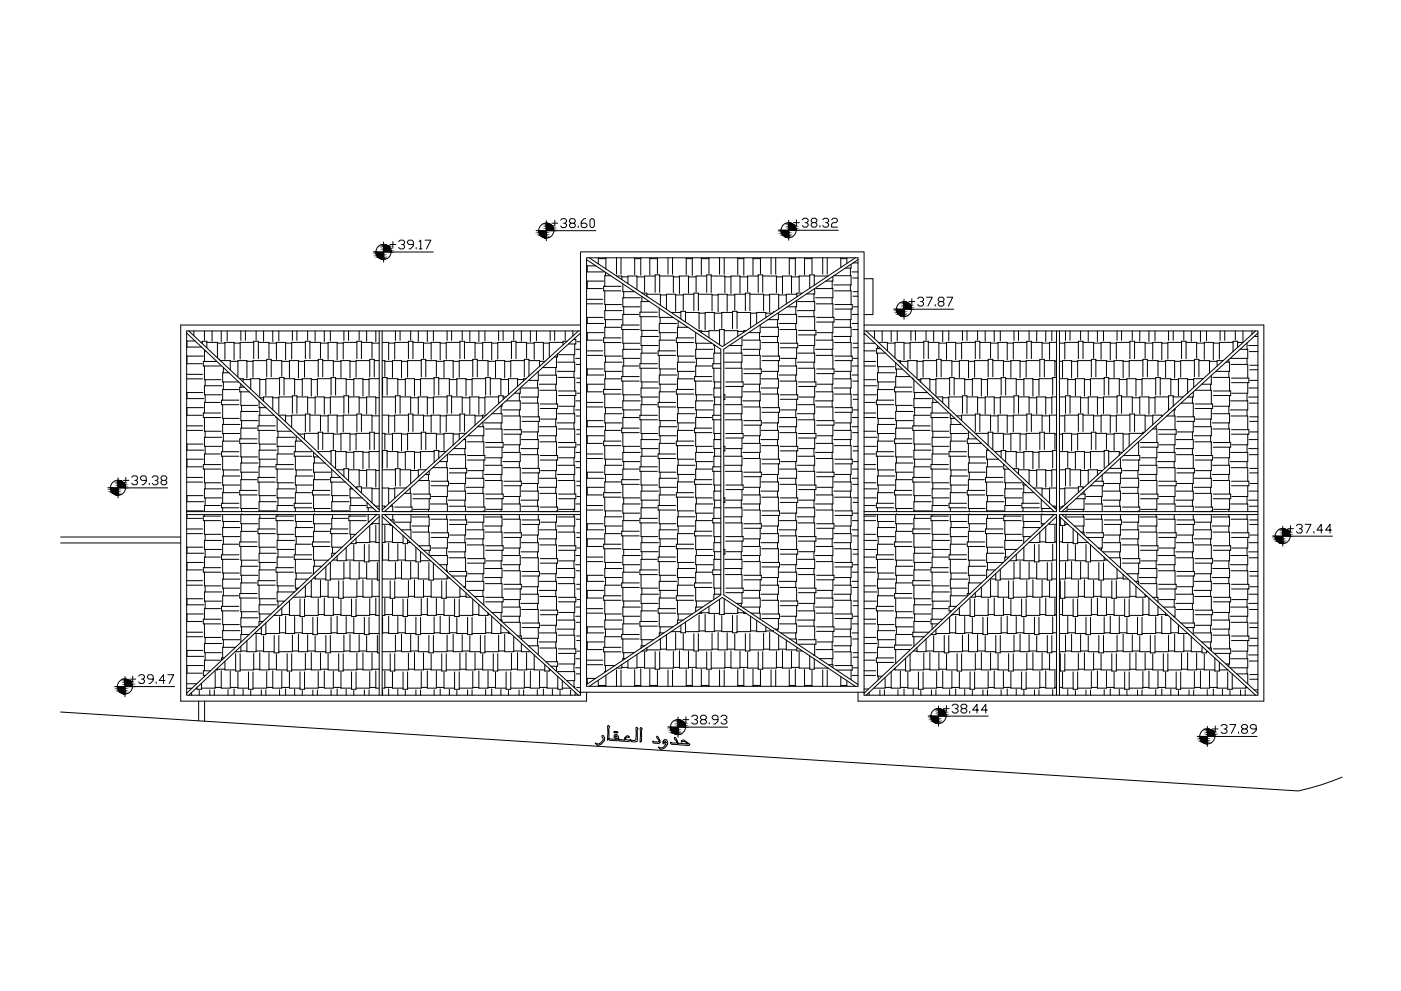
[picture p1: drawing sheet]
<svg xmlns="http://www.w3.org/2000/svg" width="420mm" height="297mm" viewBox="0 0 420 297" stroke-linecap="round" stroke-linejoin="round" font-family="sans-serif">
<!-- layer: LOTS LIMITS -->
<path d="M18.2 161h36M18.2 162.7h36M18.2 213.4l371.2 23.7a73.4 73.4 0 0 0 13.1-4.2M59.6 210.2v5.8M61.4 210.2v6" fill="none" stroke="#000" stroke-width=".3"/>
<!-- layer: A-ANNO-TEXS -->
<path d="M182.2 217.6l.2-.2 .5 .5-.3 .3v3.3l-.4 .4zM184 219.4l.2-.2 .5 .3 .4-.2 .2 .2-1.1 .1zM192 218.2l.2-.2 .4 .5-.2 .4v3.2l-.4 .4zM180.5 220.5h.4l.4 .7a2.16 2.16 0 0 1-2.2 2.2l-.6-.7a1.59 1.59 0 0 0 2.4-1.3l-.4-.5zM182.6 221.5l2.3 .1 .5-.2-.2-.2-.7 .2-.4-.5 .3-.8h.4a1.69 1.69 0 0 1 .8 1.8l.2 .2 2.5 .2 .7-.2 .2-.4-.6 .1-.9-.2-.1-.5 1.2-.1-.4-.4-.4-.1-.7 .6 .2 .7-1.9-.1M182.6 221.7l.2 .2 2.3 .2 .5-.2M184.4 220.7l.4-.2 .2 .3-.5 .2zM189.2 221.9l1.1 .1 .4-.2v-3.6l.2-.3 .5 .5-.3 .4v3.4l-.7 .2-1-.1-.2-.2M196.9 220.7l.5 .2 .6 1.1-.1 .6-.4 .3-1.5-.2-.2-.2v-.4l.4 .2 1.5-.1-.8-1.1zM199 222.3l.4-.2 .4 .5-.8-.1zM199.2 221.7h.7l.4 .7a2.16 2.16 0 0 1-2.3 2.2l-.6-.7a1.55 1.55 0 0 0 2.4-.9l-.9-.1-.1-.2v-.4zM203.2 222.8l3.2 .2-1-.7-1.1 .1 .1-.4 .8-.2 1.7 1.2v.2l-.3 .2-3.2-.2-.7-2-.4-.2-.1 .5 .8 1.1-1.5 .1-.4-.3v.5l.2 .2 1.5 .1 .4-.2" fill="none" stroke="#000" stroke-width=".3"/>
<!-- layer: 19-S$0$A-GLAZ-SILL -->
<g fill="none" stroke="#000" stroke-width=".3">
<path d="M175.9 77.3h81.4v128.4h-81.4zM175.9 77.8l40.3 26.9v73.6l-40.3 26.9M176.7 77.3l39.9 26.6 39.9-26.6M257.3 77.8l-40.2 26.9v73.6l40.2 26.9M56 99.8l57 53.5M56.6 99.2l57.1 53.6M113.7 99.2v54.1h-57.7M114.6 99.2v54.1h59.5M173.5 99.2l-58.9 53.6M174.1 99.2h-118.1v109.2h118.1v-132.9h85v132.9h118.1v-109.2h-118.1M174.1 97.4h-119.9v112.8h121.7v-2.7M174.1 99.8l-58.8 53.5"/>
<path d="M259.1 83.5h2.7v10.8h-2.7M259.1 97.4h119.9v112.8h-121.7v-2.7M259.1 99.8l57.1 53.5M259.8 99.2l57 53.6M316.8 99.2v54.1h-57.7M317.7 99.2v54.1h59.5M376.6 99.2l-58.9 53.6M377.2 99.8l-58.8 53.5M56 154.2h57.7v54.2M113 154.2l-57 53.6M113.7 154.8l-57.1 53.6M114.6 154.8l58.9 53.6"/>
<path d="M115.3 154.2l58.8 53.6M174.1 154.2h-59.5v54.2M259.1 154.2h57.7v54.2M316.2 154.2l-57.1 53.6M316.8 154.8l-57 53.6M317.7 154.8l58.9 53.6M318.4 154.2l58.8 53.6M377.2 154.2h-59.5v54.2M174.1 207.5h85M176.7 205.7l39.9-26.6 39.9 26.6"/>
</g>
<!-- layer: ROOF -->
<g fill="none" stroke="#000" stroke-width=".3">
<path d="M175.9 79.7h2.8M176.1 79.7v1.8M179.4 77.3v1.8M179.4 77.5h2.3M181.7 77.3v3.3M184.9 77.3v4.9M186.2 77.3v4.9M190.3 77.3v5M190.3 77.5h1.9M192.2 77.3v5.2M194.9 77.3v5.1M194.9 77.5h2.3"/>
<path d="M197.2 77.3v4.8M200.3 77.3v4.9M201.7 77.3v4.9M205.8 77.3v5M205.8 77.5h1.8M207.6 77.3v5.2M210.3 77.3v5.1M210.3 77.5h2.3M212.6 77.3v4.8M215.8 77.3v4.9M217.2 77.3v4.9M221.2 77.3v5"/>
<path d="M221.2 77.5h1.9M223.1 77.3v5.2M225.8 77.3v5.1M225.8 77.5h2.3M228.1 77.3v4.8M231.2 77.3v4.9M232.6 77.3v4.9M236.7 77.3v5M236.7 77.5h1.8M238.5 77.3v5.2M241.3 77.3v5.1M241.3 77.5h2.2"/>
<path d="M243.5 77.3v4.8M246.7 77.3v4.9M248.1 77.3v4.9M252.2 77.3v2.9M252.2 77.5h1.8M254 77.3v1.7M255.2 79.2v1.2h-1.7M255.9 78.8h1.4M56.8 99.2v.2M58.1 99.2v1.4M61.3 99.2v2.8M63.6 99.2v3.1"/>
<path d="M66.4 99.2v3.2M68.1 99.2v3M72.2 99.2v2.8M73.6 99.2v2.8M76.8 99.2v2.8M79.1 99.2v3.1M81.8 99.2v3.2M83.6 99.2v3M87.7 99.2v2.8M89 99.2v2.8M92.3 99.2v2.8M94.5 99.2v3.1"/>
<path d="M97.3 99.2v3.2M99.1 99.2v3M103.1 99.2v2.8M104.5 99.2v2.8M107.7 99.2v2.8M110 99.2v3.1M112.7 99.2v3.2M118.6 99.2v2.8M120 99.2v2.8M123.2 99.2v2.8M125.4 99.2v3.1M128.2 99.2v3.2"/>
<path d="M130 99.2v3M134.1 99.2v2.8M135.4 99.2v2.8M138.6 99.2v2.8M140.9 99.2v3.1M143.6 99.2v3.2M145.4 99.2v3M149.5 99.2v2.8M150.9 99.2v2.8M154.1 99.2v2.8M156.4 99.2v3.1M159.1 99.2v3.2"/>
<path d="M160.9 99.2v3M165 99.2v2.8M166.3 99.2v2.8M169.5 99.2v2.8M171.8 99.2v1.5M175.9 81.5h5.2M175.9 97h5.2M175.9 84.3h5.1M175.9 99.7h5.1M175.9 86.5h4.8M175.9 89.7h4.9M175.9 91.1h4.9"/>
<path d="M175.9 95.1h5M176.1 84.3v2.2M176.1 95.1v1.9M176.1 99.7v2.3M181.4 87.2v4.1h5M181.6 81.6v1M181.6 91.3v1.8M181.6 95.8v2.3M183.1 82.6h-1.7v3.2M184.9 82.7h1.6v1.1M186.1 98.1h-4.7v3.2M186.2 85.8h-5.2v1.4h5.2"/>
<path d="M186.5 83h1.8M186.6 93.1h-5.2v2.7h5.1M186.8 85.1v2.3h3.5M186.8 98.8v4.1h5M187 87.4v1.9M187 92v2.2M188.3 85v-2.3h2.7v4.1M191 83h2.3M191.6 94.2h-4.8v3.2M191.7 97.4h-5.2v1.4h5.2M192 89.3h-5.2v2.7h5.1M192.2 94.9v4.1h5"/>
<path d="M192.5 88.9v1.5M192.5 99v1.9M192.6 87.9h.1M192.6 87.9h1.4v.9M194 88.2h4v3.3M194.7 90.4h-2.5v3.2M196.5 82.7h-3.2v4.8M196.5 87.6v-5.2h1.3v5.2M197.2 93.6h-5.3v1.3h5.3M197.7 92.4v2.7h4.2M197.8 82.7h4.1v5M198 95.1v1.9"/>
<path d="M198 99.7v2.3M198 88.4h1.9M199.9 92.7v-4.5h2.7v5.1M201.3 93.7h2.9M201.9 83h1.9M202.6 88.4h2.3M203 97h-5.3v2.7h5.1M203.4 96.2v1.9M204.2 95.6v-2.3h1.4v3.2M205.6 93.7h4v5M206.3 98.1h-3.1v3.2M206.5 87.9v-5.2h-2.7v5.3"/>
<path d="M206.5 83h2.3M208.1 88.2h-3.2v4.8M208.1 93.1v-5.2h1.3v5.2M208.6 99.7v3.2h4.9M209.4 99.1h.9v.6M209.4 88.2h4.1v5M209.6 93.9h1.9M210.3 99.3h2.3M211.9 82.7h-3.1v4.8M211.9 87.6v-5.2h1.4v5.2M213.3 82.7h4.1v5M213.5 88.4h1.9"/>
<path d="M214.2 98.8v-5.1h-2.7v5.2M214.2 93.9h2.3M215.8 99.1h-3.2v2.1M217.2 99.1h4v1.7M217.4 83h1.8M218.1 93.3v-5.1h-2.7v5.2M218.1 88.4h2.3M219.7 93.7h-3.2v4.7M219.7 98.5v-5.2h1.3v5.2M221 93.7h4.1v4.5M221.2 99.3h1.9M221.9 87.9v-5.2h-2.7v5.3"/>
<path d="M221.9 83h2.3M223.5 88.2h-3.1v4.8M223.5 93.1v-5.2h1.4v5.2M223.8 99.1h-.7v.5M224.9 88.2h4.1v5M225.1 93.9h1.8M227.4 82.7h-3.2v4.8M227.4 87.6v-5.2h1.3v5.2M227.8 99.7v2.3M228 97.4v2.3h-3.5M228.3 98.1h5.1v2.8h-5.2M228.7 82.7h4.1v5"/>
<path d="M229 88.4h1.8M229.7 95.2v-1.5h-2.8v3.3M229.7 93.9h1.9M232 93.7h.1M232.8 83h1.9M233.2 95.8v2.3M233.4 93.8v2h-3.1M233.5 92.6v-4.4h-2.7v5.2M233.5 88.4h2.3M233.8 94.2h5.1v2.8h-5.2M233.9 98.8h5v4.1M237.4 87.9v-5.2h-2.7v5.3"/>
<path d="M237.4 83h2.3M238.6 92v2.2M238.6 97v1.8M238.9 90.1v1.9h-2.8M239 88.2h-3.2v2.9M239.2 90.4h5.1v2.7h-5.2M239.3 94.9h5v4.1M239.5 99h5.2v1.4h-5.2M240.3 88.1v-.2h-1.3v1.1M242.8 82.7h-3.1v4.8M244.1 88.1v2.3M244.1 93.1v1.8"/>
<path d="M244.2 85.5v-3.1h-1.4v4M244.2 82.7l4.1 .1M244.3 86.5v1.6h-2.4M244.7 86.5h5.1v2.8h-5.2M244.8 91.1h5v4M244.9 95.1h5.2v1.4h-5.2M249.6 84.3v2.2M249.6 89.3v1.8M249.6 99.7v2.3M249.8 82.9v1.4h-2.1M249.8 96.5v3.2h-4.8M250.1 98.1h5.1v2.8h-5.2"/>
<path d="M250.1 82.6h5.1v2.8h-5.2M250.2 87.2h5v4.1M250.4 91.3h5.2v1.3h-5.2M255 80.4v2.2M255 85.4v1.8M255 95.8v2.3M255.2 92.6v3.2h-4.7M255.5 81.5h1.8M255.5 97h1.8M255.6 94.2h1.7M255.7 98.8h1.6M255.7 83.3h1.6"/>
<path d="M255.8 87.4h1.5M255.8 88.8h1.5M255.9 92h1.4M262.3 99.2v2.3M264.6 99.2v3.1M267.3 99.2v3.2M269.1 99.2v3M273.2 99.2v2.8M274.5 99.2v2.8M277.7 99.2v2.8M280 99.2v3.1M282.7 99.2v3.2"/>
<path d="M284.5 99.2v3M288.6 99.2v2.8M290 99.2v2.8M293.2 99.2v2.8M295.5 99.2v3.1M298.2 99.2v3.2M300 99.2v3M304.1 99.2v2.8M305.4 99.2v2.8M308.6 99.2v2.8M310.9 99.2v3.1M313.6 99.2v3.2"/>
<path d="M315.4 99.2v3M319.5 99.2v2.8M320.9 99.2v2.8M324.1 99.2v2.8M326.4 99.2v3.1M329.1 99.2v3.2M330.9 99.2v3M335 99.2v2.8M336.4 99.2v2.8M339.6 99.2v2.8M341.8 99.2v3.1M344.6 99.2v3.2"/>
<path d="M346.4 99.2v3M350.4 99.2v2.8M351.8 99.2v2.8M355 99.2v2.8M357.3 99.2v3.1M360 99.2v3.2M361.8 99.2v3M365.9 99.2v2.8M367.3 99.2v2.8M370.5 99.2v2.8M372.8 99.2v3.1M375.5 99.2v1"/>
<path d="M56 113.6h4.8M56 109h4.6M56 106.7h5M56 104h4.5M56 119.5h5.1M56 112.2h4.8M56 102.2h2.5M56 117.7h4.8M56.1 102.2v1.8M56.1 106.7v2.3M56.1 117.7v1.8M60.3 102.6h.3"/>
<path d="M60.6 103v-.7h1.4v1.9M61.3 109.7v4.1h5M61.5 105v.2M61.5 113.8v1.8M61.5 118.3v2.3M61.7 105.2h-.4v3.1M62 102.6h3.2v4.6M65 108.3h-4v1.4h5.2M65.2 102.8h2.3M65.7 107.7l.2 .2M66.1 108.1h3v2.8M66.5 115.6h-5.2v2.7h5.1"/>
<path d="M67 110.2v1.5M67 114.5v2.3M67.5 107.7v-5.1h2.7v5.2M68.7 111.7h-1.9v2.8h4.8M69.1 108.3h2.2M70.2 102.8h1.8M71.3 113v-4.9h2.8v5.2M71.6 116.8h-4.8v3.1M71.6 119.9h-5.2v1.4h5.2M71.9 113.5h1v1M72.2 115.1v.9M72.2 117.4v4.1h5"/>
<path d="M72.9 113.8h2.3M73.3 116h-1.4v1.4h2.8M74.1 108.3h1.8M75.2 116.6v-3.1h2.7v5.3M76.1 102.6h-4.1v5M76.1 107.5v-5.2h1.4v5.2M77.5 102.6h3.2v4.8M77.9 113.8h1.8M77.9 119.2h1.2M80 108.1h-4.1v5M80 113v-5.3h1.3v5.3M80.7 102.8h2.2"/>
<path d="M81.3 108.1h3.2v4.7M81.8 119.2h1.8M82.9 107.7v-5.1h2.8v5.2M83.8 113.5h-4.1v5M83.8 118.4v-5.2h1.4v5.2M84.5 108.3h2.3M85.2 113.5h3.2v4.8M85.7 102.8h1.8M86.8 113.2v-5.1h2.7v5.2M87.7 119h-4.1v5M88.4 113.8h2.2M89 119h3.3v4.8"/>
<path d="M89.5 108.3h1.8M90.6 118.6v-5.1h2.8v5.3M91.6 102.6h-4.1v5M91.6 107.5v-5.2h1.3v5.2M92.3 119.2h2.2M92.9 102.6h3.2v4.8M93.4 113.8h1.8M95.4 108.1h-4.1v5M95.4 113v-5.3h1.4v5.3M96.1 102.8h2.3M96.8 108.1h3.2v4.7M97.3 119.2h1.8"/>
<path d="M98.4 107.7v-5.1h2.7v5.2M99.3 113.5h-4.1v5M99.3 118.4v-5.2h1.3v5.2M100 108.3h2.2M100.6 113.5h3.2v4.8M101.1 102.8h1.8M102.2 113.2v-5.1h2.8v5.2M103.1 119h-4v5M103.8 113.8h2.3M104.5 119h3.2v4.8M105 108.3h1.8M106.1 118.6v-5.1h2.8v5.3"/>
<path d="M107 102.6h-4.1v5M107 107.5v-5.2h1.4v5.2M107.7 119.2h2.3M108.4 102.6h3.2v4.8M108.9 113.8h1.8M110.9 108.1h-4.1v5M110.9 113v-5.3h1.3v5.3M111.6 102.8h2.1M112.2 108.1h1.5M112.7 119.2h1M113.7 113.5h-3v5M114.6 119h4"/>
<path d="M114.6 102.6h2v5.2M114.6 108.1h.8v4.7M114.6 113.5h.1M114.7 118.4v-5.2h1.4v5.2M115.4 108.3h2.3M116.1 113.5h3.2v4.8M116.6 102.8h1.8M117.7 113.2v-5.1h2.7v5.2M119.3 113.8h2.3M120 119h3.2v4.8M120.4 108.3h1.8M121.6 118.6v-5.1h2.7v5.3"/>
<path d="M122.5 102.6h-4.1v5M122.5 107.5v-5.2h1.3v5.2M123.2 119.2h2.2M123.8 102.6h3.2v4.8M124.3 113.8h1.8M126.3 108.1h-4.1v5M126.3 113v-5.3h1.4v5.3M127 102.8h2.3M127.7 108.1h3.2v4.7M128.2 119.2h1.8M129.3 107.7v-5.1h2.7v5.2M130.2 113.5h-4.1v5"/>
<path d="M130.2 118.4v-5.2h1.4v5.2M130.9 108.3h2.3M131.6 113.5h3.2v4.8M132 102.8h1.8M133.2 113.2v-5.1h2.7v5.2M134.1 119h-4.1v5M134.8 113.8h2.2M135.4 119h3.2v4.8M135.9 108.3h1.8M137 118.6v-5.1h2.8v5.3M137.9 102.6h-4.1v5M137.9 107.5v-5.2h1.4v5.2"/>
<path d="M138.6 119.2h2.3M139.3 102.6h3.2v4.8M139.8 113.8h1.8M141.8 108.1h-4.1v5M141.8 113v-5.3h1.3v5.3M142.5 102.8h2.3M143.1 108.1h3.3v4.7M143.6 119.2h1.8M144.8 107.7v-5.1h2.7v5.2M145.6 113.5h-4v5M145.6 118.4v-5.2h1.4v5.2M146.4 108.3h2.2"/>
<path d="M147 113.5h3.2v4.8M147.5 102.8h1.8M148.6 113.2v-5.1h2.8v5.2M149.5 119h-4.1v5M150.2 113.8h2.3M150.9 119h.8M150.9 119.7v-1.1h-1.4v2.4M151.4 108.3h1.8M153.4 102.6h-4.1v5M153.4 107.5v-5.2h1.3v5.2M154.7 102.6h3.2v4.8M155.2 115.8v-2.3h-2.7v4.8"/>
<path d="M155.2 113.8h1.8M155.8 117.9v2.3M156 116.3v1.6h-1.7M156.4 116.3h5v2.7h-5.2M157.2 108.1h-4v5M157.7 113.5h-.7v.6M157.9 102.8h2.3M158.6 108.1h3.2v1.7M158.6 112.7v-5h-1.4v5.3M160.2 107.7v-5.1h2.8v5.2M161.2 114v2.3M161.2 119v1.8"/>
<path d="M161.4 111.4v2.6h-2.9M161.8 112.5h5.1v2.7h-5.2M161.8 108.3h1.7M161.9 117h5v4.1M163 102.8h1.7M166.7 110.2v2.3M166.7 115.2v1.8M166.9 107v3.2h-4.2M167.2 108.6h5.2v2.7h-5.3M167.2 106.1v.9h-.9M167.4 113.1h5v4.1M167.5 117.2h5.2v1.3h-5.2"/>
<path d="M168.8 102.6h-4.1v4.5M170.1 102.3h-1.3v1.1M172 101.7h.7v1.4h-2.2M172.1 106.3v2.3M172.1 111.3v1.8M172.4 118.5v3.3h-4.8M172.4 101.4v.3M172.4 103.1v3.2h-4.8M172.6 107.4h1.5M172.7 104.7h1.4M172.8 109.2h1.3M172.9 114.7h1.2"/>
<path d="M172.9 113.3h1.2M173 117.9h1.1M173 102.4h1.1M175.9 112.4h5.2M175.9 115.2h5.1M175.9 102h4.8M175.9 117.4h4.8M175.9 105.2h4.9M175.9 106.5h4.9M175.9 110.6h5M176.1 110.6v1.8M176.1 115.2v2.2"/>
<path d="M181.4 102.7v4h5M181.4 118.1v4.1h5M181.6 106.7v1.9M181.6 111.3v2.3M186.1 113.6h-4.7v3.1M186.2 101.3h-5.2v1.4h5.2M186.2 116.7h-5.2v1.4h5.2M186.6 108.6h-5.2v2.7h5.1M186.8 114.2v4.1h5M187 102.9v1.8M187 107.4v2.3M187 118.3v1.9"/>
<path d="M191.6 109.7h-4.8v3.2M191.7 112.9h-5.2v1.3h5.2M192 104.7h-5.2v2.7h5.1M192.2 110.4v4.1h5M192.5 103.6v2.2M192.5 114.5v1.8M192.5 119v2.3M197 105.8h-4.8v3.2M197.2 109h-5.3v1.4h5.3M197.5 100.9h-5.3v2.7h5.2M197.5 116.3h-5.3v2.7h5.2M197.7 106.5v4.1h5"/>
<path d="M198 110.6v1.8M198 115.2v2.2M202.5 102h-4.8v3.2M202.5 117.4h-4.8v3.2M202.6 105.2h-5.2v1.3h5.2M203 112.4h-5.3v2.8h5.1M203.2 102.7v4h5M203.2 118.1v4.1h5M203.4 106.7v1.9M203.4 111.3v2.3M208 113.6h-4.8v3.1M208 101.3h-5.2v1.4h5.2"/>
<path d="M208 116.7h-5.2v1.4h5.2M208.4 108.6h-5.2v2.7h5.1M208.6 114.2v4.1h5M208.8 102.9v1.8M208.8 107.4v2.3M208.8 118.3v1.9M213.4 109.7h-4.8v3.2M213.5 112.9h-5.2v1.3h5.2M213.8 104.7h-5.2v2.7h5.2M214.1 103.3v.3h.4M214.1 110.4v4.1h2.1M214.3 103.6v2.2"/>
<path d="M214.3 114.5v1.8M214.3 119v2.3M215.8 103.3v-4.5h1.4v4.7M216.2 105.8h-2.1v3.2M216.2 116.3h-2.1v2.7h2.1M216.2 109h-2.4v1.4h2.4M217.1 118.3h.3v1.4h-.3M217.4 105.8h5.1v2.8h-5.2M217.5 110.4h5v4.1M217.6 114.5h5.3v1.3h-5.3M222.3 103.6v2.2M222.3 108.6v1.8"/>
<path d="M222.3 119v2.3M222.5 101v2.6h-3.8M222.5 115.8v3.2h-4.8M222.9 102h5.1v2.7h-5.3M222.9 117.4h5.1v2.8h-5.3M223 106.5h5v4.1M223.1 110.6h5.2v1.4h-5.2M227.8 104.7v1.8M227.8 115.2v2.2M228 112v3.2h-4.8M228.3 113.6h5.1v2.7h-5.2M228.4 102.7h5v4"/>
<path d="M228.4 118.1h5v4.1M228.5 106.7h5.3v1.4h-5.3M233.2 100.9v1.8M233.2 111.3v2.3M233.2 116.3v1.8M233.4 108.1v3.2h-4.7M233.8 109.7h5.1v2.7h-5.2M233.9 114.2h5v4.1M234 102.9h5.2v1.3h-5.2M234 118.3h5.2v1.4h-5.2M238.6 107.4v2.3M238.6 112.4v1.8"/>
<path d="M238.9 104.2v3.2h-4.8M238.9 119.7v3.2h-4.8M239.2 105.8h5.1v2.8h-5.2M239.3 110.4h5v4.1M239.5 114.5h5.2v1.3h-5.2M244.1 103.6v2.2M244.1 108.6v1.8M244.1 119v2.3M244.3 100.4v3.2h-4.7M244.3 115.8v3.2h-4.7M244.7 102h5.1v2.7h-5.2M244.7 117.4h5.1v2.8h-5.2"/>
<path d="M244.8 106.5h5v4.1M244.9 110.6h5.2v1.4h-5.2M249.6 104.7v1.8M249.6 115.2v2.2M249.8 112v3.2h-4.8M250.1 113.6h5.1v2.7h-5.2M250.2 102.7h5v4M250.2 118.1h5v4.1M250.4 106.7h5.2v1.4h-5.2M255 100.9v1.8M255 111.3v2.3M255 116.3v1.8"/>
<path d="M255.2 108.1v3.2h-4.7M255.5 112.4h1.8M255.6 109.7h1.7M255.7 114.2h1.6M255.8 102.9h1.5M255.8 118.3h1.5M255.8 119.7h1.5M255.8 104.2h1.5M255.9 107.4h1.4M259.1 109.7h3.5M259.1 105.2h3.4M259.1 102.9h3.3"/>
<path d="M259.1 118.3h3.7M259.1 100.2h.4M259.1 115.6h3.8M259.1 108.3h3.5M259.1 113.8h3.6M263.2 103.6v.9M263.2 105.8v4.1h5M263.4 109.9v1.8M263.4 114.5v2.3M263.4 102.6h2.7v2.6M264.1 104.5h-1.3v1.3h2.7M266.1 102.8h2.3"/>
<path d="M267.9 116.8h-4.7v3.1M268 119.9h-5.2v1.4h5.2M268.4 107.3v-4.7h2.7v5.2M268.4 111.7h-5.2v2.8h5.1M268.6 108.7v1.9h2M268.6 117.4v4.1h5M268.8 110.6v2.3M269.2 108.1h.8v.7M270 108.3h2.3M271.1 102.8h1.8M272.3 110.9v-2.8h2.7v5.2M273 112.9h-4.4v3.1"/>
<path d="M273.5 116h-5.2v1.4h5.2M273.7 113.6h.1M274.1 113.8v3.9h4M274.3 117.7v1.8M275 108.3h1.8M275.3 113.8h.9M276.2 114.6v-1.1h2.7v3.6M277 102.6h-4.1v5M277 107.5v-5.2h1.4v5.2M278.4 102.6h3.2v4.8M278.9 113.8h1.8M279.3 119.5h-5.2v2.7h5.1"/>
<path d="M279.8 119.2v1.4M280.9 119h1.8v1.7M280.9 108.1h-4.1v5M280.9 113v-5.3h1.4v5.3M281.6 102.8h2.3M282.3 108.1h3.2v4.7M282.7 119.2h1.8M283.9 107.7v-5.1h2.7v5.2M284.8 113.5h-4.1v5M284.8 118.4v-5.2h1.3v5.2M285.5 108.3h2.2M286.1 113.5h3.2v4.8"/>
<path d="M286.6 102.8h1.8M287.7 113.2v-5.1h2.8v5.2M288.6 119h-4.1v3.4M289.3 113.8h2.3M290 119h3.2v4.8M290.5 108.3h1.8M291.6 118.6v-5.1h2.7v5.3M292.5 102.6h-4.1v5M292.5 107.5v-5.2h1.3v5.2M293.2 119.2h2.3M293.8 102.6h3.3v4.8M294.3 113.8h1.8"/>
<path d="M296.3 108.1h-4v5M296.3 113v-5.3h1.4v5.3M297.1 102.8h2.2M297.7 108.1h3.2v4.7M298.2 119.2h1.8M299.3 107.7v-5.1h2.8v5.2M300.2 113.5h-4.1v5M300.2 118.4v-5.2h1.4v5.2M300.9 108.3h2.3M301.6 113.5h3.2v4.8M302.1 102.8h1.8M303.2 113.2v-5.1h2.7v5.2"/>
<path d="M304.1 119h-4.1v5M304.8 113.8h2.3M305.4 119h3.2v4.8M305.9 108.3h1.8M307.1 118.6v-5.1h2.7v5.3M307.9 102.6h-4v5M307.9 107.5v-5.2h1.4v5.2M308.6 119.2h2.3M309.3 102.6h3.2v4.8M309.8 113.8h1.8M311.8 108.1h-4.1v5M311.8 113v-5.3h1.4v5.3"/>
<path d="M312.5 102.8h2.3M313.2 108.1h3.2v4.7M313.6 119.2h1.8M315.7 113.5h-4.1v5M316.4 108.3h.4M316.8 119h-1.4v5M316.8 102.6h-2v5.1M316.8 113.2h-1.1v5.2M317.7 119h1.8M317.7 102.8h1.6M317.7 108.3h1M317.7 113.5h2.5v4.8"/>
<path d="M318.7 113.2v-5.1h2.7v5.2M320.2 113.8h2.3M320.9 119h3.2v4.8M321.4 108.3h1.8M322.5 118.6v-5.1h2.7v5.3M323.4 102.6h-4.1v5M323.4 107.5v-5.2h1.4v5.2M324.1 119.2h2.3M324.8 102.6h3.2v4.8M325.2 113.8h1.8M327.3 108.1h-4.1v5M327.3 113v-5.3h1.3v5.3"/>
<path d="M328 102.8h2.2M328.6 108.1h3.2v4.7M329.1 119.2h1.8M330.2 107.7v-5.1h2.8v5.2M331.1 113.5h-4.1v5M331.1 118.4v-5.2h1.4v5.2M331.8 108.3h2.3M332.5 113.5h3.2v4.8M333 102.8h1.8M334.1 113.2v-5.1h2.7v5.2M335 119h-4.1v5M335.7 113.8h2.3"/>
<path d="M336.4 119h3.2v4.8M336.8 108.3h1.8M338 118.6v-5.1h2.7v5.3M338.9 102.6h-4.1v5M338.9 107.5v-5.2h1.3v5.2M339.6 119.2h2.2M340.2 102.6h3.2v4.8M340.7 113.8h1.8M342.7 108.1h-4.1v5M342.7 113v-5.3h1.4v5.3M343.4 102.8h2.3M344.1 108.1h3.2v4.7"/>
<path d="M344.6 119.2h1.8M345.7 107.7v-5.1h2.7v5.2M346.6 113.5h-4.1v5M346.6 118.4v-5.2h1.4v5.2M347.3 108.3h2.3M348 113.5h3.1v4.8M348.4 102.8h1.8M349.6 113.2v-5.1h2.7v5.2M350.4 119h-4v5M351.1 113.8h2.3M351.8 119h3.1M352.3 108.3h1.8"/>
<path d="M354.3 102.6h-4.1v5M354.3 107.5v-5.2h1.4v5.2M355.7 102.6h3.2v4.8M356.2 117.8v-4.3h-2.8v5.1M356.2 113.8h1.8M357.6 119v1.8M357.9 117.5v1.5h-1.7M358.2 108.1h-4.1v5M358.2 113v-5.3h1.4v5.3M358.4 117h4.9v4.1M358.9 102.8h2.3M359.6 108.1h3.1v3.7"/>
<path d="M360.9 113.5h-2.9v2.7M361.2 107.7v-5.1h2.7v5.2M362.7 108.3h2.3M363.1 115.2v1.8M363.3 112.5v2.7h-2.9M363.7 113.1h5v4.1M363.9 102.8h1.8M363.9 117.2h5.2v1.3h-5.2M366.9 108.1h-1.9v1.6M367.6 108.6h1.1v2.7h-4.1M368.5 107.8v.8M368.5 111.3v1.8"/>
<path d="M368.7 118.5v3.3h-4.7M369.2 109.2h5v4.1M369.3 113.3h5.2v1.4h-5.2M369.8 102.6h-4.1v5M371.2 102.6h1.6M371.2 104.2v-1.9h-1.4v3.1M371.9 104.7h2.3v2.7h-5.2M374 102.8v1.9M374 107.4v1.8M374 117.9v2.3M374.2 114.7v3.2h-4.8M374.5 103.6h2.7"/>
<path d="M374.5 119h2.7M374.5 116.3h2.7M374.7 105.4h2.5M374.8 110.8h2.4M374.8 109.5h2.4M374.9 114h2.3M376.1 100.9h1.1M56 129h4.8M56 124.5h4.6M56 139.9h4.6M56 122.2h5M56 137.6h5"/>
<path d="M56 134.9h5.1M56 127.6h4.8M56 133.1h4.8M56.1 122.2v2.3M56.1 133.1v1.8M56.1 137.6v2.3M61.3 125.2v4.1h5M61.5 129.3v1.8M61.5 133.8v2.3M66.1 120.6h-4.8v3.2M66.1 136.1h-4.8v3.1M66.2 123.8h-5.2v1.4h5.2"/>
<path d="M66.2 139.2h-5.2v1.4h5.2M66.5 131.1h-5.2v2.7h5.1M66.8 121.3v4.1h5M66.8 136.8v4.1h5M67 125.4v1.8M67 129.9v2.3M71.6 132.2h-4.8v3.2M71.6 135.4h-5.2v1.4h5.2M72 127.2h-5.2v2.7h5.1M72.2 132.9v4.1h5M72.4 121.5v1.8M72.4 126.1v2.2"/>
<path d="M72.4 137v1.8M77 128.3h-4.8v3.2M77.1 131.5h-5.2v1.4h5.2M77.4 123.3h-5.2v2.8h5.2M77.4 138.8h-5.2v2.7h5.2M77.7 120.2v2h2.1M77.7 129v4.1h5M77.9 122.2v2.3M77.9 133.1v1.8M77.9 137.6v2.3M79.1 120.2v-1.2h2.7v3.8M82.3 124.5h-4.6v3.1"/>
<path d="M82.4 139.9h-4.7v3.2M82.6 127.6h-5.2v1.4h5.2M82.8 125l.2 .2M82.9 134.9h-5.2v2.7h5.1M83.1 125.3v4h4.2M83.4 129.3v1.8M83.4 133.8v2.3M83.5 124.4h2.2v2.1M85.7 124.6h1.8M87.7 123.9v-5.3h1.3v5.3M87.9 136.1h-4.8v3.1M88 139.2h-5.2v1.4h5.2"/>
<path d="M88.4 131.1h-5.3v2.7h5.1M88.6 136.8v4.1h5M88.8 130.7v1.5M89.3 129.9l.2 .2h1.8M90.5 132.2h-1.9v3.2M91.6 124.4h-4.1v3.8M91.6 129.3v-5.2h1.3v5.2M92.9 124.4h3.2v4.8M93.5 135.4h-5.3v1.4h5.3M94 135.6v1.4h1.6M94.3 137v1.8M94.5 124.1v-5.1h2.8v5.2"/>
<path d="M95.4 129.9h-4.1v1.9M95.4 134.8v-5.2h1.4v5.2M96.1 124.6h2.3M96.8 129.9h3.2v4.8M97.5 138.8h-3.5v2.7h5.2M98.4 129.6v-5.2h2.7v5.3M99.3 135.4h-4.1M99.3 139.2v-4.2h1.3v5.2M100 130.1h2.2M100.6 135.4h3.2v4.7M101.1 124.6h1.8M102.2 135v-5.1h2.8v5.2"/>
<path d="M103.1 123.9v-5.3h1.4v5.3M103.8 135.6h2.3M105 130.1h1.8M107 124.4h-4.1v5M107 129.3v-5.2h1.4v5.2M108.4 124.4h3.2v4.8M108.9 135.6h1.8M110 124.1v-5.1h2.7v5.2M110.9 129.9h-4.1v5M110.9 134.8v-5.2h1.3v5.2M111.6 124.6h2.1M112.2 129.9h1.5"/>
<path d="M113.7 135.4h-3v4.9M114.6 124.4h2v5.3M114.6 135.4h.1M114.6 129.9h.8v4.8M115.4 130.1h2.3M116.1 135.4h3.2v4.7M116.6 124.6h1.8M117.7 135v-5.1h2.7v5.2M118.6 123.9v-5.3h1.4v5.3M119.3 135.6h2.3M120.4 130.1h1.8M122.5 124.4h-4.1v5"/>
<path d="M122.5 129.3v-5.2h1.3v5.2M123.8 124.4h3.2v4.8M124.3 135.6h1.8M125.4 124.1v-5.1h2.8v5.2M126.3 129.9h-4.1v5M126.3 134.8v-5.2h1.4v5.2M127 124.6h2.3M127.7 129.9h3.2v4.8M129.3 129.6v-5.2h2.7v5.3M130.2 135.4h-4.1v4.9M130.9 130.1h2.3M131.6 135.4h2.1"/>
<path d="M131.6 137.3v-2.3h-1.4v3.6M132 124.6h1.8M134 138.4v1.8M134.1 123.9v-5.3h1.3v5.3M134.2 136.2v2.2h-2.4M134.6 136.3h5v4.1M135.9 133.4v-3.5h-2.7v5.1M135.9 130.1h1.8M137.9 124.4h-4.1v5M137.9 129.3v-5.2h1.4v5.2M139 131.8h.6v2.7h-3.6M139.3 124.4h3.2v3"/>
<path d="M139.4 131.4v.4M139.4 134.5v1.8M139.8 129.9h-2.1v1.9M140.1 132.4h5v4.1M140.2 136.5h5.2v1.4h-5.2M140.9 124.1v-5.1h2.7v5.2M142.5 124.6h2.3M143.3 127.9h1.8v2.7h-4.8M144.8 126.5v1.4M144.8 130.6v1.8M145.1 137.9v3.2h-4.8M145.4 139.5h5.2v2.7h-5.3"/>
<path d="M145.6 128.6h5v4M145.6 132.6h5.3v1.4h-5.3M145.7 124.4h-.9v.9M147.5 124h3.1v2.8h-5.3M150.3 121.8v2.2M150.3 126.8v1.8M150.3 137.2v2.3M150.6 134v3.2h-4.8M150.6 121.3v.5h-.6M150.9 135.6h5.1v2.8h-5.2M151 124.7h5v4.1M151.1 128.8h5.3v1.3h-5.3"/>
<path d="M151.8 120.2h4.2v2.7h-5.2M155.8 122.9v1.8M155.8 133.3v2.3M155.8 138.4v1.8M156 130.1v3.2h-4.8M156.4 131.8h5v2.7h-5.2M156.4 136.3h5v4.1M156.4 120.8h5v4.1M156.6 124.9h5.2v1.4h-5.2M161.2 129.5v2.3M161.2 134.5v1.8M161.4 126.3v3.2h-4.7"/>
<path d="M161.8 127.9h5.1v2.7h-5.2M161.9 132.4h5v4.1M162 136.5h5.2v1.4h-5.2M162 121.1h5.2v1.3h-5.2M166.7 125.6v2.3M166.7 130.6v1.8M166.9 137.9v3.2h-4.7M166.9 122.4v3.2h-4.7M167.2 124h5.2v2.8h-5.3M167.2 139.5h5.2v2.7h-5.3M167.4 128.6h5v4M167.5 132.6h5.2v1.4h-5.2"/>
<path d="M172.1 121.8v2.2M172.1 126.8v1.8M172.1 137.2v2.3M172.4 134v3.2h-4.8M172.6 122.9h1.5M172.6 138.4h1.5M172.7 120.2h1.4M172.7 135.6h1.4M172.8 124.7h1.3M172.9 130.1h1.2M172.9 128.8h1.2M173 133.3h1.1"/>
<path d="M175.9 127.9h5.2M175.9 130.6h5.1M175.9 132.9h4.8M175.9 120.6h4.9M175.9 136.1h4.9M175.9 122h4.9M175.9 137.4h4.9M175.9 126.1h5M176.1 126.1v1.8M176.1 130.6v2.3M181.4 133.6v4h5M181.6 122.2v1.8"/>
<path d="M181.6 126.8v2.2M181.6 137.6v1.9M186.1 129h-4.7v3.2M186.2 132.2h-5.2v1.4h5.2M186.6 124h-5.2v2.8h5.1M186.6 139.5h-5.2v2.7h5.1M186.8 129.7v4.1h5M187 122.9v2.3M187 133.8v1.8M187 138.4v2.2M191.6 125.2h-4.8v3.1M191.7 128.3h-5.2v1.4h5.2"/>
<path d="M192 120.2h-5.2v2.7h5.1M192 135.6h-5.2v2.8h5.1M192.2 125.8v4.1h5M192.5 129.9v1.9M192.5 134.5v2.3M197 121.3h-4.8v3.2M197 136.8h-4.8v3.1M197.2 124.5h-5.3v1.3h5.3M197.2 139.9h-5.3v1.4h5.3M197.5 131.8h-5.3v2.7h5.2M197.7 122v4.1h5M197.7 137.4v4.1h5"/>
<path d="M198 126.1v1.8M198 130.6v2.3M202.5 132.9h-4.8v3.2M202.6 120.6h-5.2v1.4h5.2M202.6 136.1h-5.2v1.3h5.2M203 127.9h-5.3v2.7h5.1M203.2 133.6v4h5M203.4 122.2v1.8M203.4 126.8v2.2M203.4 137.6v1.9M208 129h-4.8v3.2M208 132.2h-5.2v1.4h5.2"/>
<path d="M208.4 124h-5.2v2.8h5.1M208.4 139.5h-5.2v2.7h5.1M208.6 129.7v4.1h5M208.8 122.9v2.3M208.8 133.8v1.8M208.8 138.4v2.2M213.4 125.2h-4.8v3.1M213.5 128.3h-5.2v1.4h5.2M213.8 120.2h-5.2v2.7h5.2M213.8 135.6h-5.2v2.8h5.2M214.1 125.8v4.1h2.1M214.3 129.9v1.9"/>
<path d="M214.3 134.5v2.3M216.2 121.3h-2.1v3.2M216.2 131.8h-2.1v2.7h2.1M216.2 136.8h-2.1v3.1M216.2 124.5h-2.4v1.3h2.4M216.2 139.9h-2.4v1.4h2.4M217.1 133.8h.3v1.3h-.3M217.4 121.3h5.1v2.7h-5.2M217.4 136.8h5.1v2.7h-5.2M217.5 125.8h5v4.1M217.6 129.9h5.3v1.4h-5.3M222.3 124v1.8"/>
<path d="M222.3 134.5v2.3M222.3 139.5v1.8M222.5 131.3v3.2h-4.8M222.9 132.9h5.1v2.7h-5.3M223 122h5v4.1M223 137.4h5v4.1M223.1 126.1h5.2v1.3h-5.2M227.8 120.2v1.8M227.8 130.6v2.3M227.8 135.6v1.8M228 127.4v3.2h-4.8M228.3 129h5.1v2.8h-5.2"/>
<path d="M228.4 133.6h5v4M228.5 122.2h5.3v1.4h-5.3M228.5 137.6h5.3v1.4h-5.3M233.2 126.8v2.2M233.2 131.8v1.8M233.4 123.6v3.2h-4.7M233.4 139v3.2h-4.7M233.8 125.2h5.1v2.7h-5.2M233.9 129.7h5v4.1M234 133.8h5.2v1.3h-5.2M238.6 122.9v2.3M238.6 127.9v1.8"/>
<path d="M238.6 138.4v2.2M238.9 135.1v3.3h-4.8M239.2 121.3h5.1v2.7h-5.2M239.2 136.8h5.1v2.7h-5.2M239.3 125.8h5v4.1M239.5 129.9h5.2v1.4h-5.2M244.1 124v1.8M244.1 134.5v2.3M244.1 139.5v1.8M244.3 131.3v3.2h-4.7M244.7 132.9h5.1v2.7h-5.2M244.8 122h5v4.1"/>
<path d="M244.8 137.4h5v4.1M244.9 126.1h5.2v1.3h-5.2M249.6 120.2v1.8M249.6 130.6v2.3M249.6 135.6v1.8M249.8 127.4v3.2h-4.8M250.1 129h5.1v2.8h-5.2M250.2 133.6h5v4M250.4 122.2h5.2v1.4h-5.2M250.4 137.6h5.2v1.4h-5.2M255 126.8v2.2M255 131.8v1.8"/>
<path d="M255.2 123.6v3.2h-4.7M255.2 139v3.2h-4.7M255.5 127.9h1.8M255.6 125.2h1.7M255.7 129.7h1.6M255.8 133.8h1.5M255.8 135.1h1.5M255.9 122.9h1.4M255.9 138.4h1.4M259.1 125.2h3.5M259.1 120.6h3.4M259.1 136.1h3.4"/>
<path d="M259.1 133.8h3.7M259.1 131.1h3.8M259.1 123.8h3.5M259.1 139.2h3.5M259.1 129.3h3.6M263.2 121.3v4.1h5M263.2 136.8v4.1h5M263.4 125.4v1.8M263.4 129.9v2.3M267.9 132.2h-4.7v3.2M268 135.4h-5.2v1.4h5.2M268.4 127.2h-5.2v2.7h5.1"/>
<path d="M268.6 132.9v4.1h5M268.8 121.5v1.8M268.8 126.1v2.2M268.8 137v1.8M273.4 128.3h-4.8v3.2M273.5 131.5h-5.2v1.4h5.2M273.8 123.3h-5.2v2.8h5.1M273.8 138.8h-5.2v2.7h5.1M274.1 129v4.1h5M274.3 122.2v2.3M274.3 133.1v1.8M274.3 137.6v2.3"/>
<path d="M278.9 124.5h-4.8v3.1M278.9 139.9h-4.8v3.2M278.9 127.6h-5.2v1.4h5.2M279.3 134.9h-5.2v2.7h5.1M279.5 125.2v4.1h5M279.8 129.3v1.8M279.8 133.8v2.3M281.3 120.6h-1.8v3.2M284.3 136.1h-4.8v3.1M284.4 123.8h-5.2v1.4h5.2M284.4 139.2h-5.2v1.4h5.2M284.7 131.1h-5.2v2.7h5.1"/>
<path d="M285 124.1v1.3h1.4M285 136.8v4.1h5M285.2 125.4v1.8M285.2 129.9v2.3M286.9 124.6h1.5M288.3 127.2h-3.3v2.7h5.1M288.6 123.9v-5.3h1.4v5.3M289.7 132.2h-4.7v3.2M289.9 135.4h-5.3v1.4h5.3M290.4 129.2v2.3M290.4 132.9v4.1h5.1M290.7 137v1.8"/>
<path d="M292.5 129.9h3.8M292.5 124.4h-4.1v1.7M292.5 129.3v-5.2h1.3v5.2M292.9 131.5h-2.8v1.4h4.3M293.8 124.4h3.3v4.8M295.5 124.1v-5.1h2.7v5.2M295.7 138.8h-5.3v2.7h5.1M296.1 134.5v.4M296.1 137.6v2.3M296.3 133.5v-3.9h1.4v5.2M296.5 134.9h-.6v2.7h3.5M297.1 124.6h2.2"/>
<path d="M297.7 129.9h3.2v4.8M298.3 135.4h1.9M299.3 129.6v-5.2h2.8v5.3M300.2 137.2v-2.2h1.4v3.4M300.7 139.9h-4.8v3.2M300.9 130.1h2.3M301.1 139.2l-.1 1.4h1.6M301.6 135.4h3.2v4.7M302.1 124.6h1.8M303.2 135v-5.1h2.7v5.2M304.1 123.9v-5.3h1.3v5.3M304.8 135.6h2.3"/>
<path d="M305.9 130.1h1.8M307.9 124.4h-4v5M307.9 129.3v-5.2h1.4v5.2M309.3 124.4h3.2v4.8M309.8 135.6h1.8M310.9 124.1v-5.1h2.7v5.2M311.8 129.9h-4.1v5M311.8 134.8v-5.2h1.4v5.2M312.5 124.6h2.3M313.2 129.9h3.2v4.8M315.7 135.4h-4.1v4.9M316.4 130.1h.4"/>
<path d="M316.8 124.4h-2v5.2M316.8 135h-1.1v5.2M317.7 135.4h2.5v4.7M317.7 130.1h1M317.7 124.6h1.6M318.7 135v-5.1h2.7v5.2M319.5 123.9v-5.3h1.4v5.3M320.2 135.6h2.3M321.4 130.1h1.8M323.4 124.4h-4.1v5M323.4 129.3v-5.2h1.4v5.2M324.8 124.4h3.2v4.8"/>
<path d="M325.2 135.6h1.8M326.4 124.1v-5.1h2.7v5.2M327.3 129.9h-4.1v5M327.3 134.8v-5.2h1.3v5.2M328 124.6h2.2M328.6 129.9h3.2v4.8M330.2 129.6v-5.2h2.8v5.3M331.1 135.4h-4.1v4.9M331.8 130.1h2.3M332.5 135.4h3.2v1.1M332.5 139.3v-4.3h-1.4v5.2M333 124.6h1.8"/>
<path d="M334.1 135v-5.1h2.7v5.2M335 123.9v-5.3h1.4v5.3M335.7 135.6h.9M336 137.3v3.1M336.8 130.1h1.8M336.9 136.5h4.9v1.4h-5.2M338.9 124.4h-4.1v5M338.9 129.3v-5.2h1.3v5.2M340.2 124.4h3.2v4.8M341.4 132.4l.1 4.1M341.5 137.9v3.2h-4.8M341.8 139.5h5.1v2.7h-5.2"/>
<path d="M341.8 124.1v-5.1h2.8v5.2M342 132.6h5.3v1.4h-5.3M342.7 129.9h-4.1v3.8M343.3 129.6h-.6v.4M343.4 124.6h2.3M345.7 128.6h1.2v4M346.7 127.6v1M346.7 137.2v2.3M346.9 134v3.2h-4.7M347.3 135.6h5.1v2.8h-5.3M347.5 128.8h5.2v1.3h-5.2M348.4 124.9v-.5h-2.7v3"/>
<path d="M348.4 124.6h.2M349.9 124.7h2.5v4.1M351.8 121.8v-3.2h-1.4v4.4M352.1 122.9v1.8M352.1 133.3v2.3M352.1 138.4v1.8M352.4 122.4v.5h-.5M352.4 130.1v3.2h-4.8M352.7 131.8h5.2v2.7h-5.3M352.8 136.3h5.1v4.1M352.9 124.9h5.3v1.4h-5.3M354.2 120.8h3.7v4.1"/>
<path d="M357.6 129.5v2.3M357.6 134.5v1.8M357.9 126.3v3.2h-4.8M358.2 127.9h5.1v2.7h-5.2M358.3 132.4h5v4.1M358.4 121.1h5.3v1.3h-5.3M358.4 136.5h5.3v1.4h-5.3M363.1 125.6v2.3M363.1 130.6v1.8M363.3 122.4v3.2h-4.8M363.3 137.9v3.2h-4.8M363.7 124h5v2.8h-5.2"/>
<path d="M363.7 139.5h5v2.7h-5.2M363.7 128.6h5v4M363.9 132.6h5.2v1.4h-5.2M368.5 121.8v2.2M368.5 126.8v1.8M368.5 137.2v2.3M368.7 134v3.2h-4.7M369.1 120.2h5.1v2.7h-5.2M369.1 135.6h5.1v2.8h-5.2M369.2 124.7h5v4.1M369.3 128.8h5.2v1.3h-5.2M374 122.9v1.8"/>
<path d="M374 133.3v2.3M374 138.4v1.8M374.2 130.1v3.2h-4.8M374.5 134.5h2.7M374.5 131.8h2.7M374.7 136.3h2.5M374.7 120.8h2.5M374.8 126.3h2.4M374.8 124.9h2.4M374.9 129.5h2.3M56 144.5h4.8M56 159.9h4.8"/>
<path d="M56 155.4h4.6M56 153.1h5M56 150.4h5.1M56 143.1h4.8M56 158.6h4.8M56 148.6h4.8M56.1 148.6v1.8M56.1 153.1v.2M56.1 154.2v1.2M61.3 140.6v4.1h5M61.3 154.2v.5M61.3 156.1v4.1h5"/>
<path d="M61.5 144.7v1.8M61.5 149.2v2.3M66.1 151.5h-4.8v1.8M66.2 154.7h-5.2v1.4h5.2M66.5 146.5h-5.2v2.7h5.1M66.8 152.2v1.1M66.8 154.2v2.1h5M67 140.9v1.8M67 145.4v2.3M67 156.3v1.8M71.6 147.7h-4.8v3.1M71.6 150.8h-5.2v1.4h5.2"/>
<path d="M72 142.7h-5.2v2.7h5.1M72 158.1h-5.2v2.7h5.1M72.2 148.4v4h5M72.4 154.2h.1M72.4 141.5v2.3M72.4 152.4v.9M72.4 157v2.3M77 143.8h-4.8v3.2M77 159.3h-4.8v3.1M77.1 147h-5.2v1.4h5.2M77.4 154.2h-5.2v2.8h5.2M77.7 144.5v4.1h5"/>
<path d="M77.7 159.9v4.1h5M77.9 148.6v1.8M77.9 153.1v.2M77.9 154.2v1.2M82.4 155.4h-4.7v3.2M82.6 143.1h-5.2v1.4h5.2M82.6 158.6h-5.2v1.3h5.2M82.9 150.4h-5.2v2.7h5.1M83.1 140.6v4.1h5.1M83.1 154.2v.5M83.1 156.1v4.1h5.1M83.4 144.7v1.8"/>
<path d="M83.4 149.2v2.3M87.9 151.5h-4.8v1.8M88 154.7h-5.2v1.4h5.2M88.4 146.5h-5.3v2.7h5.1M88.6 152.2v1.1M88.6 154.2v2.1h5M88.8 140.9v1.8M88.8 145.4v2.3M88.8 156.3v1.8M93.4 147.7h-4.8v3.1M93.5 150.8h-5.3v1.4h5.3M93.8 142.7h-5.2v2.7h5.1"/>
<path d="M93.8 158.1h-5.2v2.7h5.1M94 148.4v4h5M94.3 154.2h.1M94.3 141.5v2.3M94.3 152.4v.9M94.3 157v2.3M98.8 143.8h-4.8v3.2M98.8 159.3h-4.8v3.1M98.9 147h-5.2v1.4h5.2M99.3 154.2h-5.3v2.8h5.2M99.5 140.6v2.5M99.5 144.5v4.1h5"/>
<path d="M99.5 159.9v4.1h3.1M99.7 148.6v1.8M99.7 153.1v.2M99.7 154.2v1.2M100.9 140.8h2.2M102.1 143.1h-2.9v1.4h4.4M103.1 142.9v-2.4h1.4v3.7M104.3 155.4h-4.8v3.2M104.4 158.6h-5.2v1.3h5.2M104.5 140.8h3.2v4.8M104.7 150.4h-5.2v2.7h5.1M105 154.2v.5"/>
<path d="M105 156.1v4.1h1.7M105.2 146v.5M105.2 149.2v2.3M105.8 146.5h-.8v2.7h3.6M106.1 140.5v-5.1h2.8v5.2M106.8 146.3h.2M107 146.5v-.6h1.4v1.9M107.7 141h2.3M108.4 146.3h3.2v4.5M109.7 151.5h-4.7v1.8M109.8 154.7h-5.2v1.4h5.2M110 145.9v-5.1h2.7v5.2"/>
<path d="M110.3 150.8h-.2v1.4h1.7M110.4 152.2v1.1M110.4 154.2v2.1h.4M110.6 156.3v.2M110.9 157.6v5h-4.1M111.6 146.5h2.1M111.6 156.8v.4h-.4M111.6 156.9h2.1M112.2 151.4h.1M112.6 151.7h1.1M112.7 141h1M112.7 157.4v5.2h1"/>
<path d="M114.6 151.7h.8v.3M114.6 146.3h2v4.7M114.6 140.8h4M114.6 157.2h2.4M114.7 140.2v-5.2h1.4v5.2M115.4 151.9h.1M115.4 157.5v5.1h-.8M116.6 146.5h1.8M117 157v.5h.6M117.1 155.8h1.1v1M117.1 151.7h.7v1.6M117.6 151.3v.4"/>
<path d="M117.7 157.8v4.8h3.2M117.8 154.2v1.6M118.4 152h5.2v1.3h-5.2M118.6 145.7v-5.2h1.4v5.2M120 140.8h3.2v4.2M120.3 158.8h2.9v2.7M121.3 147.9h1.9v4.1M121.6 140.5v-5.1h2.7v5.2M121.8 146.3h-3.4v3M123 146.3v1.6M123 156.5v2.3M123.2 141h2.2"/>
<path d="M123.2 153.3h.1M123.2 154.2v2.3h-4.7M123.6 155h5.1v2.7h-5.2M123.7 159.5h5v4.1M123.8 148.1h5.2v1.4h-5.2M125.5 144h3.2v4.1M127.8 140.8h-2.4v2.1M128.5 142.2v1.8M128.5 152.7v.6M128.5 154.2v.8M128.5 157.7v1.8M128.7 141.2v1h-1.1"/>
<path d="M128.7 149.5v3.2h-4.8M129 151.1h5.2v2.2M129.2 155.6h5v4.1M129.3 159.7h5.2v1.4h-5.2M129.3 144.2h5.2v1.4h-5.2M129.8 140.2h4.4v4M134 148.8v2.3M134 154.2v1.4M134.2 145.6v3.2h-4.8M134.5 147.2h5.1v2.7h-5.2M134.6 151.7h5v1.6M134.8 155.8h5.2v1.4h-5.2"/>
<path d="M134.8 140.4h5.2v1.3h-5.2M139.4 144.9v2.3M139.4 149.9v1.8M139.6 157.2v3.2h-4.8M139.6 141.7v3.2h-4.8M139.6 154.2v1.6M140 143.4h5.1v2.7h-5.3M140 158.8h5.1v2.7h-5.3M140.1 147.9h5v4.1M140.2 152h5.2v1.3h-5.2M144.8 141.1v2.3M144.8 146.1v1.8"/>
<path d="M144.8 156.5v2.3M145.1 153.3h.1M145.1 154.2v2.3h-4.8M145.4 155h5.2v2.7h-5.3M145.6 159.5h5v4.1M145.6 144h5v4.1M145.6 148.1h5.3v1.4h-5.3M150.3 142.2v1.8M150.3 152.7v.6M150.3 154.2v.8M150.3 157.7v1.8M150.6 149.5v3.2h-4.8"/>
<path d="M150.9 151.1h5.1v2.2M151 155.6h5v4.1M151 140.2h5v4M151.1 159.7h5.3v1.4h-5.3M151.1 144.2h5.3v1.4h-5.3M155.8 148.8v2.3M155.8 154.2v1.4M156 145.6v3.2h-4.8M156.4 147.2h5v2.7h-5.2M156.4 151.7h5v1.6M156.6 155.8h5.2v1.4h-5.2M156.6 140.4h5.2v1.3h-5.2"/>
<path d="M161.2 144.9v2.3M161.2 149.9v1.8M161.4 157.2v3.2h-4.7M161.4 141.7v3.2h-4.7M161.4 154.2v1.6M161.8 143.4h5.1v2.7h-5.2M161.8 158.8h5.1v2.7h-5.2M161.9 147.9h5v4.1M162 152h5.2v1.3h-5.2M166.7 141.1v2.3M166.7 146.1v1.8M166.7 156.5v2.3"/>
<path d="M166.9 153.3h.1M166.9 154.2v2.3h-4.7M167.2 155h5.2v2.7h-5.3M167.4 159.5h5v4.1M167.4 144h5v4.1M167.5 148.1h5.2v1.4h-5.2M172.1 142.2v1.8M172.1 152.7v.6M172.1 154.2v.8M172.1 157.7v1.8M172.4 149.5v3.2h-4.8M172.7 151.1h1.4"/>
<path d="M172.8 155.6h1.3M172.8 140.2h1.3M172.9 145.6h1.2M172.9 159.7h1.2M172.9 144.2h1.2M173 148.8h1.1M175.9 143.4h5.2M175.9 158.8h5.2M175.9 146.1h5.1M175.9 148.4h4.8M175.9 151.5h4.9M175.9 152.9h4.9"/>
<path d="M175.9 141.5h5M175.9 157h5M176.1 141.5v1.9M176.1 146.1v2.3M176.1 157v1.8M181.4 149v4.1h5M181.6 142.2v2.3M181.6 153.1v1.8M181.6 157.7v2.2M186.1 144.5h-4.7v3.2M186.1 159.9h-4.7v3.2M186.2 147.7h-5.2v1.3h5.2"/>
<path d="M186.6 154.9h-5.2v2.8h5.1M186.8 145.2v4h5M187 149.2v1.9M187 153.8v2.3M191.6 140.6h-4.8v3.2M191.6 156.1h-4.8v3.1M191.7 143.8h-5.2v1.4h5.2M191.7 159.2h-5.2v1.4h5.2M192 151.1h-5.2v2.7h5.1M192.2 141.3v4.1h5M192.2 156.7v4.1h5M192.5 145.4v1.8"/>
<path d="M192.5 149.9v2.3M197 152.2h-4.8v3.2M197.2 155.4h-5.3v1.3h5.3M197.5 147.2h-5.3v2.7h5.2M197.7 152.9v4.1h5M198 141.5v1.9M198 146.1v2.3M198 157v1.8M202.5 148.4h-4.8v3.1M202.6 151.5h-5.2v1.4h5.2M203 143.4h-5.3v2.7h5.1M203 158.8h-5.3v2.7h5.1"/>
<path d="M203.2 149v4.1h5M203.4 142.2v2.3M203.4 153.1v1.8M203.4 157.7v2.2M208 144.5h-4.8v3.2M208 159.9h-4.8v3.2M208 147.7h-5.2v1.3h5.2M208.4 154.9h-5.2v2.8h5.1M208.6 145.2v4h5M208.8 149.2v1.9M208.8 153.8v2.3M213.4 140.6h-4.8v3.2"/>
<path d="M213.4 156.1h-4.8v3.1M213.5 143.8h-5.2v1.4h5.2M213.5 159.2h-5.2v1.4h5.2M213.8 151.1h-5.2v2.7h5.2M214.1 141.3v4.1h2.1M214.1 156.7v4.1h2.1M214.3 145.4v1.8M214.3 149.9v2.3M216.2 147.2h-2.1v2.7h2.1M216.2 152.2h-2.1v3.2M216.2 155.4h-2.4v1.3h2.4M217.1 149.2h.3v1.4h-.3"/>
<path d="M217.4 152.2h5.1v2.7h-5.2M217.5 141.3h5v4.1M217.5 156.7h5v4.1M217.6 145.4h5.3v1.3h-5.3M222.3 149.9v2.3M222.3 154.9v1.8M222.5 146.7v3.2h-4.8M222.9 148.4h5.1v2.7h-5.3M223 152.9h5v4.1M223.1 141.5h5.2v1.4h-5.2M223.1 157h5.2v1.3h-5.2M227.8 146.1v2.3"/>
<path d="M227.8 151.1v1.8M228 142.9v3.2h-4.8M228 158.3v3.2h-4.8M228.3 144.5h5.1v2.7h-5.2M228.3 159.9h5.1v2.8h-5.2M228.4 149h5v4.1M228.5 153.1h5.3v1.4h-5.3M233.2 142.2v2.3M233.2 147.2v1.8M233.2 157.7v2.2M233.4 154.5v3.2h-4.7M233.8 140.6h5.1v2.8h-5.2"/>
<path d="M233.8 156.1h5.1v2.7h-5.2M233.9 145.2h5v4M234 149.2h5.2v1.4h-5.2M238.6 143.4v1.8M238.6 153.8v2.3M238.6 158.8v1.8M238.9 150.6v3.2h-4.8M239.2 152.2h5.1v2.7h-5.2M239.3 141.3h5v4.1M239.3 156.7h5v4.1M239.5 145.4h5.2v1.3h-5.2M244.1 149.9v2.3"/>
<path d="M244.1 154.9v1.8M244.3 146.7v3.2h-4.7M244.7 148.4h5.1v2.7h-5.2M244.8 152.9h5v4.1M244.9 141.5h5.2v1.4h-5.2M244.9 157h5.2v1.3h-5.2M249.6 146.1v2.3M249.6 151.1v1.8M249.8 142.9v3.2h-4.8M249.8 158.3v3.2h-4.8M250.1 144.5h5.1v2.7h-5.2M250.1 159.9h5.1v2.8h-5.2"/>
<path d="M250.2 149h5v4.1M250.4 153.1h5.2v1.4h-5.2M255 142.2v2.3M255 147.2v1.8M255 157.7v2.2M255.2 154.5v3.2h-4.7M255.5 143.4h1.8M255.5 158.8h1.8M255.6 140.6h1.7M255.6 156.1h1.7M255.7 145.2h1.6M255.8 149.2h1.5"/>
<path d="M255.8 150.6h1.5M255.9 153.8h1.4M259.1 140.6h3.5M259.1 156.1h3.5M259.1 151.5h3.4M259.1 149.2h3.7M259.1 146.5h3.8M259.1 154.7h3.5M259.1 144.7h3.6M263.2 152.2v1.1M263.2 154.2v2.1h5M263.4 140.9v1.8"/>
<path d="M263.4 145.4v2.3M263.4 156.3v1.8M267.9 147.7h-4.7v3.1M268 150.8h-5.2v1.4h5.2M268.4 142.7h-5.2v2.7h5.1M268.4 158.1h-5.2v2.7h5.1M268.6 148.4v4h5M268.8 154.2h.1M268.8 141.5v2.3M268.8 152.4v.9M268.8 157v2.3M273.4 143.8h-4.8v3.2"/>
<path d="M273.4 159.3h-4.8v3.1M273.5 147h-5.2v1.4h5.2M273.8 154.2h-5.2v2.8h5.1M274.1 144.5v4.1h5M274.1 159.9v4.1h5M274.3 148.6v1.8M274.3 153.1v.2M274.3 154.2v1.2M278.9 155.4h-4.8v3.2M278.9 143.1h-5.2v1.4h5.2M278.9 158.6h-5.2v1.3h5.2M279.3 150.4h-5.2v2.7h5.1"/>
<path d="M279.5 140.6v4.1h5M279.5 154.2v.5M279.5 156.1v4.1h5M279.8 144.7v1.8M279.8 149.2v2.3M284.3 151.5h-4.8v1.8M284.4 154.7h-5.2v1.4h5.2M284.7 146.5h-5.2v2.7h5.1M285 152.2v1.1M285 154.2v2.1h5M285.2 140.9v1.8M285.2 145.4v2.3"/>
<path d="M285.2 156.3v1.8M289.7 147.7h-4.7v3.1M289.9 150.8h-5.3v1.4h5.3M290.2 142.7h-5.2v2.7h5.1M290.2 158.1h-5.2v2.7h5.1M290.4 148.4v4h5.1M290.7 154.2h.1M290.7 141.5v2.3M290.7 152.4v.9M290.7 157v2.3M295.2 143.8h-4.8v3.2M295.2 159.3h-4.8v3.1"/>
<path d="M295.3 147h-5.2v1.4h5.2M295.7 154.2h-5.3v2.8h5.1M295.9 144.5v4.1h5M295.9 159.9v4.1h5M296.1 148.6v1.8M296.1 153.1v.2M296.1 154.2v1.2M300.7 155.4h-4.8v3.2M300.8 143.1h-5.3v1.4h5.3M300.8 158.6h-5.3v1.3h5.3M301.1 150.4h-5.2v2.7h5.1M301.3 140.6v4.1h5"/>
<path d="M301.3 154.2v.5M301.3 156.1v4.1h5M301.6 144.7v1.8M301.6 149.2v2.3M304.1 140.8v-.3h1.3v1.6M305.4 140.8h3.2v4.2M306.1 151.5h-4.8v1.8M306.3 154.7h-5.3v1.4h5.3M306.6 146.5h-5.3v2.7h5.2M306.8 144.6v.8h.9M306.8 152.2v1.1M306.8 154.2v2.1h5"/>
<path d="M307 145.4v2.3M307 156.3v1.8M307.1 140.5v-5.1h2.7v5.2M308.6 141h2.3M309.9 146.3h2.6v2.4M310.1 147.7h-3.3v3.1M310.9 145.9v-5.1h2.7v5.2M311.7 150.8h-5.2v1.4h5.2M311.8 159.5v3.1h-3.3M312 158.1h-5.2v2.7h2.3M312.3 149.7v2.7h2.9M312.5 154.2h.1"/>
<path d="M312.5 152.4v.9M312.5 157v.7M312.5 146.5h2.3M313.6 141h1.8M314.6 156.9h.2M314.8 156.8v.4h2M315.7 151.7h.7v.6M316.2 154.2h-3.9v2.8h.9M316.4 151.9h.4M316.4 157.5v5.1h-2.8v-4.8M316.8 146.3h-2v4.5M316.8 140.8h-1.4v5"/>
<path d="M317.7 146.5h1.6M317.7 140.8h1.8M317.7 157.2h.3M318 155v2.5h1.3v-1.2M318.7 157.8v4.8h3.1M318.9 151.7h-.2v.2h-1M319.3 157.2h1M319.5 145.7v-5.2h1.4v5.2M319.7 153.3h.1M319.7 154.2v1.1M320 152h.1M320 155h5.1v2.7h-2.9"/>
<path d="M320 152v1.3h-1.6M320.9 140.8h3.2v4.8M321.8 158.5v4.5h1.4v-3.2M322.5 140.5v-5.1h2.7v5.2M323.4 146.3h-4.1v5M324.1 141h2.3M324.2 159.5h.9v.8M324.2 148.1h1.2v1.4h-2.7M324.8 146.3h.1M324.8 146.4v-.5h-1.4v1.7M324.9 152.7v.6M324.9 154.2v.8"/>
<path d="M324.9 157.7v1.8M325.1 147.3v.8M325.1 149.5v3.2h-4.7M325.4 151.1h5.2v2.2M325.6 155.6h5v4.1M325.7 159.7h5.2v1.4h-5M328.4 144.2h2.5v1.4h-3.9M329.1 142.5v-1.7h-2.7v4.1M329.1 141h1.5M330.3 148.8v2.3M330.3 154.2v1.4M330.6 142.3v1.9"/>
<path d="M330.6 145.6v3.2h-4.8M330.9 147.2h5.1v2.7h-5.2M331 151.7h5v1.6M331.1 155.8h5.3v1.4h-5.3M332.7 140.4h3.7v1.3h-5.2M335.8 144.9v2.3M335.8 149.9v1.8M336 141.7v3.2h-4.8M336 154.2v1.6M336 157.2v3.2h-4.8M336.4 143.4h5.1v2.7h-5.2M336.4 158.8h5.1v2.7h-5.2"/>
<path d="M336.5 147.9h5v4.1M336.6 152h5.2v1.3h-5.2M341.3 141.1v2.3M341.3 146.1v1.8M341.3 156.5v2.3M341.5 153.3h.1M341.5 154.2v2.3h-4.8M341.8 155h5.1v2.7h-5.2M341.9 144h5v4.1M341.9 159.5h5v4.1M342 148.1h5.3v1.4h-5.3M346.7 142.2v1.8"/>
<path d="M346.7 152.7v.6M346.7 154.2v.8M346.7 157.7v1.8M346.9 149.5v3.2h-4.7M347.3 151.1h5.1v2.2M347.4 140.2h5v4M347.4 155.6h5v4.1M347.5 144.2h5.2v1.4h-5.2M347.5 159.7h5.2v1.4h-5.2M352.1 148.8v2.3M352.1 154.2v1.4M352.4 145.6v3.2h-4.8"/>
<path d="M352.7 147.2h5.2v2.7h-5.3M352.8 151.7h5.1v1.6M352.9 140.4h5.3v1.3h-5.3M352.9 155.8h5.3v1.4h-5.3M357.6 144.9v2.3M357.6 149.9v1.8M357.9 141.7v3.2h-4.8M357.9 154.2v1.6M357.9 157.2v3.2h-4.8M358.2 143.4h5.1v2.7h-5.2M358.2 158.8h5.1v2.7h-5.2M358.3 147.9h5v4.1"/>
<path d="M358.4 152h5.3v1.3h-5.3M363.1 141.1v2.3M363.1 146.1v1.8M363.1 156.5v2.3M363.3 153.3h.1M363.3 154.2v2.3h-4.8M363.7 155h5v2.7h-5.2M363.7 144h5v4.1M363.7 159.5h5v4.1M363.9 148.1h5.2v1.4h-5.2M368.5 142.2v1.8M368.5 152.7v.6"/>
<path d="M368.5 154.2v.8M368.5 157.7v1.8M368.7 149.5v3.2h-4.7M369.1 151.1h5.1v2.2M369.2 140.2h5v4M369.2 155.6h5v4.1M369.3 144.2h5.2v1.4h-5.2M369.3 159.7h5.2v1.4h-5.2M374 148.8v2.3M374 154.2v1.4M374.2 145.6v3.2h-4.8M374.5 149.9h2.7"/>
<path d="M374.5 147.2h2.7M374.7 151.7h2.5M374.8 157.2h2.4M374.8 141.7h2.4M374.8 155.8h2.4M374.8 140.4h2.4M374.9 144.9h2.3M56 175.4h4.8M56 170.8h4.6M56 168.6h5M56 165.8h5.1M56 174h4.8"/>
<path d="M56 164h4.8M56 179.5h4.8M56.1 164v1.8M56.1 168.6v2.2M56.1 179.5v1.8M61.3 171.5v4.1h5M61.5 160.2v1.8M61.5 164.7v2.3M61.5 175.6v1.8M66.1 167h-4.8v3.2M66.2 170.2h-5.2v1.3h5.2M66.5 162h-5.2v2.7h5.1"/>
<path d="M66.5 177.4h-5.2v2.8h5.1M66.8 167.7v4.1h5M67 160.8v2.3M67 171.8v1.8M67 176.3v2.3M71.6 163.1h-4.8v3.2M71.6 178.6h-4.8v3.2M71.6 166.3h-5.2v1.4h5.2M72 173.6h-5.2v2.7h5.1M72.2 163.8v4.1h5M72.2 179.3v4.1h5M72.4 167.9v1.8"/>
<path d="M72.4 172.4v2.3M77 174.7h-4.8v3.2M77.1 162.4h-5.2v1.4h5.2M77.1 177.9h-5.2v1.4h5.2M77.4 169.7h-5.2v2.7h5.2M77.7 175.4v4.1h5M77.9 164v1.8M77.9 168.6v2.2M77.9 179.5v1.8M82.4 170.8h-4.7v3.2M82.6 174h-5.2v1.4h5.2M82.9 165.8h-5.2v2.8h5.1"/>
<path d="M83.1 171.5v4.1h5.1M83.4 160.2v1.8M83.4 164.7v2.3M83.4 175.6v1.8M87.9 167h-4.8v3.2M88 170.2h-5.2v1.3h5.2M88.3 177.4h-5.2v2.8h2.3M88.4 162h-5.3v2.7h5.1M88.6 167.7v4.1h5M88.8 160.8v2.3M88.8 171.8v1.8M88.8 176.3v.7"/>
<path d="M90 179.5v5.3h1.3v-5.3M91.6 175.6v3.4h-3.7M91.6 178.7h1.8M92.4 173.6h-3.8v2.7h.9M93.4 163.1h-4.8v3.2M93.5 166.3h-5.3v1.4h5.3M94 163.8v4.1h4.5M94 173.3h.5M94.3 167.9v1.8M94.5 172.8v.7h3.2M95.4 179.4v5.1h-4.1M96.1 173.9v5.1h-2.7v-5.1"/>
<path d="M96.1 178.7h2.3M96.5 169.7h-2.5v2.4M97.3 179.2v5.3h2.7v-5.2M98.4 174.2v4.8h3.2M98.9 162.4h-5.2v1.4h5.2M99.1 168.6v5.3h-1.4v-4M99.7 164v1.8M99.8 167.9h1.3M100.6 165.8h-1.1v1.1M101.6 174.1v5.2h1.3v-5.2M102.2 179.7v4.8h3.2M103.1 168.5v5h-4"/>
<path d="M103.1 173.3h1.9M103.8 164.1v4h-2.7v-1.5M103.8 167.9h2.3M105 168.3v5.2h2.7v-5.1M105.2 160.2v1.4M105.4 162.6h.1M105.4 179.5v5.3h1.4v-5.3M106.1 163.3v4.8h3.2M106.8 161.3v1.7h-1.4v-.4M107 174v5h-4.1M107 178.7h1.9M107.7 173.3h2.3"/>
<path d="M108.9 173.8v5.2h2.7v-5.1M109.3 163.2v5.2h1.4v-5.2M110 168.8v4.7h3.2M110.7 168.1h3M110.9 179.4v5.1h-4.1M110.9 162.4h1.8M111.6 178.7h2.1M112.7 179.2v5.3h1M113.2 168.6v5.3h.5M114.6 179h2.4M114.7 163.1l-.1 5M114.7 167.9h1.9"/>
<path d="M115.4 179.3v5.2h-.8M115.4 162.4h2.3M116.6 162.8v5.3h2.7v-5.1M117 174.1v5.2h1.4v-5.2M117.7 179.7v4.8h3.2M118.6 168.5v5h-4M118.6 173.3h1.8M119.3 167.9h2.3M120.4 168.3v5.2h2.8v-5.1M120.9 160.5v2.5h1.3v-1.2M120.9 179.5v5.3h1.3v-5.3M121.6 163.3v4.8h3.1"/>
<path d="M122.2 162.6h1M122.5 174v5h-4.1M122.5 178.7h1.8M123.2 173.3h2.2M124.3 173.8v5.2h2.7v-5.1M124.7 164.1v4.3h1.4v-3.1M125.4 168.8v4.7h3.2M125.5 163.6h3.5v1.3h-1.9M126.1 168.1h3.1M126.3 179.4v5.1h-4.1M127 178.7h2.3M128.2 179.2v5.3h2.7v-5.2"/>
<path d="M128.6 168.6v5.3h1.4v-5.1M128.7 164.9v1.6M129 166.5h5.2v2.8h-2.4M129.3 174.2v4.8h3.2M132.5 174.1v5.2h1.3v-5.2M133.2 179.7v4.8h3.1M133.8 171.1h.4v.3M134 164.3v2.2M134 169.3v1.8M134.1 172.5v1h-4.1M134.1 173.3h.8M134.2 161.1v3.2h-4.8"/>
<path d="M134.5 162.7h5.1v2.7h-5.2M134.6 167.2h5v4.1M134.8 171.3h5.2v1.3h-4.5M136.3 179.5v5.3h1.4v-5.3M137.9 176v3h-4.1M137.9 178.7h1.9M139.4 160.4v2.3M139.4 165.4v1.8M139.4 175.9v.3M139.6 172.6v3.3h-.6M139.8 177.7v1.3h1.4M140 174.3h5.1v2.7h-4.8"/>
<path d="M140.1 163.3h5v4.1M140.2 167.4h5.2v1.4h-5.2M141.8 179.6v4.9h-4.1M142.3 178.8h2.8v2.6M144.8 161.5v1.8M144.8 172v2.3M144.8 177v1.8M145.1 168.8v3.2h-4.8M145.4 170.4h5.2v2.7h-5.3M145.6 174.9h5v4.1M145.6 179h5.3v1.4h-5.3M145.6 163.6h5.3v1.3h-5.3"/>
<path d="M150.3 168.1v2.3M150.3 173.1v1.8M150.6 164.9v3.2h-4.8M150.9 166.5h5.1v2.8h-5.2M151 171.1h5v4M151.1 175.1h5.3v1.4h-5.3M155.8 164.3v2.2M155.8 169.3v1.8M155.8 179.7v2.3M156 176.5v3.2h-4.8M156 161.1v3.2h-4.8M156.4 162.7h5v2.7h-5.2"/>
<path d="M156.4 178.1h5v2.8h-5.2M156.4 167.2h5v4.1M156.6 171.3h5.2v1.3h-5.2M161.2 160.4v2.3M161.2 165.4v1.8M161.2 175.9v2.2M161.4 172.6v3.3h-4.7M161.8 174.3h5.1v2.7h-5.2M161.9 178.8h5v4.1M161.9 163.3h5v4.1M162 167.4h5.2v1.4h-5.2M166.7 161.5v1.8"/>
<path d="M166.7 172v2.3M166.7 177v1.8M166.9 168.8v3.2h-4.7M167.2 170.4h5.2v2.7h-5.3M167.4 174.9h5v4.1M167.5 179h5.2v1.4h-5.2M167.5 163.6h5.2v1.3h-5.2M172.1 168.1v2.3M172.1 173.1v1.8M172.4 164.9v3.2h-4.8M172.6 169.3h1.5M172.7 166.5h1.4"/>
<path d="M172.8 171.1h1.3M172.9 176.5h1.2M172.9 161.1h1.2M172.9 175.1h1.2M173 179.7h1.1M173 164.3h1.1M175.9 174.3h5.2M175.9 161.5h5.1M175.9 177h5.1M175.9 163.8h4.8M175.9 179.3h4.8M175.9 167h4.9"/>
<path d="M175.9 168.3h4.9M175.9 172.4h5M176.1 161.5v2.3M176.1 172.4v1.9M176.1 177v2.3M181.4 164.5v4.1h5M181.4 179.9v4.1h5M181.6 168.6v1.8M181.6 173.1v2.3M186.1 175.4h-4.7v3.2M186.2 163.1h-5.2v1.4h5.2M186.2 178.6h-5.2v1.3h5.2"/>
<path d="M186.6 170.4h-5.2v2.7h5.1M186.8 160.6v4.1h5M186.8 176.1v4h5M187 164.7v1.8M187 169.3v2.2M191.6 171.5h-4.8v3.2M191.7 174.7h-5.2v1.4h5.2M192 166.5h-5.2v2.8h5.1M192.2 172.2v4.1h5M192.5 160.8v1.9M192.5 165.4v2.3M192.5 176.3v1.8"/>
<path d="M197 167.7h-4.8v3.1M197.2 170.8h-5.3v1.4h5.3M197.5 162.7h-5.3v2.7h5.2M197.5 178.1h-5.3v2.8h5.2M197.7 168.3v4.1h5M198 161.5v2.3M198 172.4v1.9M198 177v2.3M202.5 163.8h-4.8v3.2M202.5 179.3h-4.8v3.1M202.6 167h-5.2v1.3h5.2M203 174.3h-5.3v2.7h5.1"/>
<path d="M203.2 164.5v4.1h5M203.2 179.9v4.1h4.4M203.4 168.6v1.8M203.4 173.1v2.3M208 175.4h-4.8v3.2M208 163.1h-5.2v1.4h5.2M208 178.6h-5.2v1.3h5.2M208.4 170.4h-5.2v2.7h5.1M208.6 160.6v4.1h5M208.6 176.1v4h4.8M208.8 164.7v1.8M208.8 169.3v2.2"/>
<path d="M213.4 171.5h-4.8v3.2M213.5 174.7h-5.2v1.4h5.2M213.8 166.5h-5.2v2.8h5.2M214.1 172.2v4.1h2.1M214.3 160.8v1.9M214.3 165.4v2.3M214.3 176.3v1.8M216.2 162.7h-2.1v2.7h2.1M216.2 167.7h-2.1v3.1M216.2 178.1h-2.1v1.6M216.2 170.8h-2.4v1.4h2.4M217.1 164.7h.3v1.4h-.3"/>
<path d="M217.2 179.5v4.7h-1.4v-4.6M217.4 167.7h5.1v2.7h-5.2M217.5 172.2h5v4.1M217.6 160.8h5.3v1.4h-5.3M217.6 176.3h5.3v1.3h-5.3M222.3 165.4v2.3M222.3 170.4v1.8M222.5 162.2v3.2h-4.8M222.5 177.6v3.3h-1.6M222.9 163.8h5.1v2.7h-5.3M222.9 179.3h5.1v2.7h-5.3M223 168.3h5v4.1"/>
<path d="M223.1 172.4h5.2v1.4h-5.2M227.8 161.5v2.3M227.8 166.5v1.8M227.8 177v2.3M228 173.8v3.2h-4.8M228.3 175.4h5.1v2.7h-5.2M228.4 164.5h5v4.1M228.4 179.9h5v4.1M228.5 168.6h5.3v1.3h-5.3M233.2 162.7v1.8M233.2 173.1v2.3M233.2 178.1v1.8"/>
<path d="M233.4 169.9v3.2h-4.7M233.8 171.5h5.1v2.8h-5.2M233.9 160.6h5v4.1M233.9 176.1h5v4M234 164.7h5.2v1.4h-5.2M238.6 169.3v2.2M238.6 174.3v1.8M238.9 166.1v3.2h-4.8M239.2 167.7h5.1v2.7h-5.2M239.3 172.2h5v4.1M239.5 160.8h5.2v1.4h-5.2M239.5 176.3h5.2v1.3h-5.2"/>
<path d="M244.1 165.4v2.3M244.1 170.4v1.8M244.3 162.2v3.2h-4.7M244.3 177.6v3.3h-4.7M244.7 163.8h5.1v2.7h-5.2M244.7 179.3h5.1v2.7h-5.2M244.8 168.3h5v4.1M244.9 172.4h5.2v1.4h-5.2M249.6 161.5v2.3M249.6 166.5v1.8M249.6 177v2.3M249.8 173.8v3.2h-4.8"/>
<path d="M250.1 175.4h5.1v2.7h-5.2M250.2 164.5h5v4.1M250.2 179.9h5v4.1M250.4 168.6h5.2v1.3h-5.2M255 162.7v1.8M255 173.1v2.3M255 178.1v1.8M255.2 169.9v3.2h-4.7M255.5 174.3h1.8M255.6 171.5h1.7M255.7 160.6h1.6M255.7 176.1h1.6"/>
<path d="M255.8 164.7h1.5M255.8 166.1h1.5M255.9 169.3h1.4M259.1 171.5h3.5M259.1 167h3.4M259.1 164.7h3.7M259.1 162h3.8M259.1 177.4h3.8M259.1 170.2h3.5M259.1 160.2h3.6M259.1 175.6h3.6M263.2 167.7v4.1h5"/>
<path d="M263.4 160.8v2.3M263.4 171.8v1.8M263.4 176.3v2.3M267.9 163.1h-4.7v3.2M267.9 178.6h-4.7v3.2M268 166.3h-5.2v1.4h5.2M268.4 173.6h-5.2v2.7h5.1M268.6 163.8v4.1h5M268.6 179.3v4.1h5M268.8 167.9v1.8M268.8 172.4v2.3M273.4 174.7h-4.8v3.2"/>
<path d="M273.5 162.4h-5.2v1.4h5.2M273.5 177.9h-5.2v1.4h5.2M273.8 169.7h-5.2v2.7h5.1M274.1 175.4v4.1h5M274.3 164v1.8M274.3 168.6v2.2M274.3 179.5v1.8M278.9 170.8h-4.8v3.2M278.9 174h-5.2v1.4h5.2M279.3 165.8h-5.2v2.8h5.1M279.5 171.5v4.1h5M279.8 160.2v1.8"/>
<path d="M279.8 164.7v2.3M279.8 175.6v1.8M284.3 167h-4.8v3.2M284.4 170.2h-5.2v1.3h5.2M284.7 162h-5.2v2.7h5.1M284.7 177.4h-5.2v2.8h5.1M285 167.7v4.1h5M285.2 160.8v2.3M285.2 171.8v1.8M285.2 176.3v2.3M289.7 163.1h-4.7v3.2M289.7 178.6h-4.7v3.2"/>
<path d="M289.9 166.3h-5.3v1.4h5.3M290.2 173.6h-5.2v2.7h5.1M290.4 163.8v4.1h5.1M290.7 167.9v1.8M290.7 172.4v2.3M290.9 179.5v5.3h1.4v-5.3M291 177.9h-.9v.8M292.5 177.7v1.3h-1.4M292.5 178.7h1.8M294.4 174.7h-4v3.2M295.3 162.4h-5.2v1.4h5.2M295.7 169.7h-5.3v2.7h5.1"/>
<path d="M296.1 164v1.8M296.1 168.6v2.2M296.3 179.4v5.1h-4M296.9 173.5h1.7M297.1 173.9v5.1h-2.8v-3M297.1 178.7h2.2M298.2 179.2v5.3h2.7v-5.2M298.5 170.8h-2.6v2.5M299.3 174.2v4.8h3.2M300 170.7v3.2h-1.4v-2M301.1 165.8h-5.2v2.8h5M301.6 160.2v1.8"/>
<path d="M301.6 164.7v2.3M302.5 174.1v5.2h1.4v-5.2M302.6 167h-1.3v1.2M303.2 179.7v4.8h3.2M304.1 168.5v5h-4.1M304.1 173.3h1.8M304.8 166.2v1.9h-2.1M304.8 167.9h2.3M305.9 168.3v5.2h2.7v-5.1M306.4 179.5v5.3h1.3v-5.3M306.6 162h-5.3v2.7h3.7M307 160.8v2"/>
<path d="M307.1 164v4.1h3.1M307.9 174v5h-4M307.9 178.7h1.9M308.6 173.3h2.3M309.8 173.8v5.2h2.7v-5.1M310.2 163.2v5.2h1.4v-5.2M310.9 168.8v4.7h3.2M311.8 179.4v5.1h-4.1M311.8 162.4h1.8M312.5 178.7h2.3M313.6 179.2v5.3h2.8v-5.2M314.1 168.6v5.3h1.3v-5.3"/>
<path d="M314.8 174.2v4.8h2M315.4 173.5h1.4M315.7 163.1v5h-4.1M315.7 167.9h1.1M316.4 162.4h.4M317.7 179h.3M317.7 162.4h1M318 174.1v5.2h1.3v-5.2M318.7 179.7v4.8h3.1M319.5 168.5v5h-1.8M319.5 173.3h1.9M320.2 163v5.1h-2.5"/>
<path d="M320.2 167.9h2.3M321.4 168.3v5.2h2.7v-5.1M321.8 179.5v5.3h1.4v-5.3M322.5 163.3v4.8h3.2M323.2 162.6h3.1M323.4 174v5h-4.1M323.4 178.7h1.8M324.1 173.3h2.3M325.2 173.8v5.2h2.8v-5.1M325.7 163.2v5.2h1.3v-5.1M326.4 168.8v4.7h3.1M327.3 179.4v5.1h-4.1"/>
<path d="M328 178.7h2.2M329.1 179.2v5.3h2.7v-5.2M329.5 168.6v5.3h1.4v-5.3M330.2 174.2v4.8h3.2M330.3 164.3v.8M330.6 161.1v3.2h-1.1M330.9 162.7h5.1v2.7h-5.2M331.1 167v1.1h-4.1M331.1 167.9h1M332.7 167.2h3.3v3M333.4 174.1v5.2h1.4v-5.2M334.1 179.7v4.8h3.2"/>
<path d="M335 170.5v3h-4.1M335 173.3h1.8M335.8 160.4v2.3M335.8 165.4v1.8M336.5 163.3h5v4.1M336.6 167.4h5.2v1.4h-5.2M336.8 172.2v1.3h1.5M337.3 179.5v5.3h1.3v-5.3M338.9 174v5h-4.1M338.9 178.7h1.8M340.4 174.3h1.1v.9M340.7 175.7v3.3h2.7v-.8"/>
<path d="M341.3 161.5v1.8M341.3 172v2.3M341.5 168.8v3.2h-3.6M341.8 170.4h5.1v2.7h-5.2M341.9 174.9h5v4.1M342 163.6h5.3v1.3h-5.3M342.7 179.4v5.1h-4.1M343.4 178.7h.7M344.6 179.2v5.3h2.7v-2.8M345.7 179h1.6l-.2 1.4M346.7 168.1v2.3M346.7 173.1v1.8"/>
<path d="M346.9 164.9v3.2h-4.7M347.3 166.5h5.1v2.8h-5.3M347.4 171.1h5v4M347.5 175.1h5.2v1.4h-5.2M352.1 164.3v2.2M352.1 169.3v1.8M352.1 179.7v2.3M352.4 161.1v3.2h-4.8M352.4 176.5v3.2h-4.8M352.7 162.7h5.2v2.7h-5.3M352.7 178.1h5.2v2.8h-5.3M352.8 167.2h5.1v4.1"/>
<path d="M352.9 171.3h5.3v1.3h-5.3M357.6 160.4v2.3M357.6 165.4v1.8M357.6 175.9v2.2M357.9 172.6v3.3h-4.8M358.2 174.3h5.1v2.7h-5.2M358.3 163.3h5v4.1M358.3 178.8h5v4.1M358.4 167.4h5.3v1.4h-5.3M363.1 161.5v1.8M363.1 172v2.3M363.1 177v1.8"/>
<path d="M363.3 168.8v3.2h-4.8M363.7 170.4h5v2.7h-5.2M363.7 174.9h5v4.1M363.9 163.6h5.2v1.3h-5.2M363.9 179h5.2v1.4h-5.2M368.5 168.1v2.3M368.5 173.1v1.8M368.7 164.9v3.2h-4.7M369.1 166.5h5.1v2.8h-5.2M369.2 171.1h5v4M369.3 175.1h5.2v1.4h-5.2M374 164.3v2.2"/>
<path d="M374 169.3v1.8M374 179.7v2.3M374.2 161.1v3.2h-4.8M374.2 176.5v3.2h-4.8M374.5 165.4h2.7M374.5 162.7h2.7M374.5 178.1h2.7M374.7 167.2h2.5M374.8 172.6h2.4M374.8 171.3h2.4M374.9 175.9h2.3M374.9 160.4h2.3"/>
<path d="M56 190.9h4.8M56 186.3h4.6M56 184h5M56 199.5h5M56 181.3h5.1M56 196.7h5.1M56 189.5h4.8M56 195h4.8M56.1 184v2.3M56.1 195v1.7M56.1 199.5v2.3M61.3 187v4.1h5"/>
<path d="M61.5 180.2v2.2M61.5 191.1v1.8M61.5 195.6v2.3M66.1 182.4h-4.8v3.2M66.1 197.9h-4.8v3.2M66.2 185.6h-5.2v1.4h5.2M66.5 192.9h-5.2v2.7h5.1M66.8 183.1v4.1h5M67 187.2v1.8M67 191.7v2.3M67.2 197.2h-.8v.8M67.5 198.2v2.6h3.2"/>
<path d="M70.6 194h-3.8v3.2M70.7 195.9v5.2h1.3v-5.2M71.6 181.8h-5.2v1.3h5.2M72 189h-5.2v2.7h5.1M72.2 195.1h1.9M72.2 193.7v1.6h-1.7M72.4 183.4v1.8M72.4 187.9v2.3M74.7 190.2h-2.5v2.3M76.1 195.8v5h-4.1M76.3 189.9h2.1M76.8 195.1h2.3"/>
<path d="M76.8 190.2v5.1h-2.7v-3.3M77.4 185.2h-5.2v2.7h4.9M77.9 184v2.3M77.9 195.6v5.2h2.8v-5.1M78.8 186.3h-1.1v1.1M79.1 190.6v4.7h3.1M79.7 186.7v3.5h-1.3v-2.2M82.2 190.5v5.2h1.4v-5.2M82.9 181.3h-5.2v2.7h3.6M82.9 196v4.8h3.2M83.4 180.2v1.9M83.8 189.7h1.9"/>
<path d="M83.8 184.9v5h-4.1M84.5 184.2h2.3M84.5 182.2v2.3h-2.4M85.7 184.7v5.2h2.7v-5.1M86.1 195.9v5.2h1.4v-5.2M86.8 180.1v4.4h3.2M87.7 195.1h1.8M87.7 190.3v5h-4.1M88.4 189.7h2.2M89.5 190.1v5.2h2.8v-5.1M90.6 185.1v4.8h3.2M91.6 195.8v5h-4.1"/>
<path d="M92.3 195.1h2.2M93.4 195.6v5.2h2.7v-5.1M93.8 185v5.2h1.4v-5.2M94.5 190.6v4.7h3.2M95.4 184.2h1.9M97.7 190.5v5.2h1.4v-5.2M98.4 196v4.8h3.2M99.3 189.7h1.8M99.3 184.9v5h-4.1M100 184.2h2.2M101.1 184.7v5.2h2.7v-5.1M101.6 195.9v5.2h1.3v-5.2"/>
<path d="M103.1 195.1h1.9M103.1 190.3v5h-4M103.8 189.7h2.3M105 190.1v5.2h2.7v-5.1M106.1 185.1v4.8h3.2M107 195.8v5h-4.1M107.7 195.1h2.3M108.9 195.6v5.2h2.7v-5.1M109.3 185v5.2h1.4v-5.2M110 190.6v4.7h3.2M110.7 189.9h3M110.9 184.2h1.8"/>
<path d="M113.2 190.5v5.2h.5M114.7 189.7h1.9M114.7 184.9l-.1 5M115.4 184.2h2.3M116.6 184.7v5.2h2.7v-5.1M117 195.9v5.2h1.4v-5.2M118.6 195.1h1.8M118.6 190.3v5h-4M119.3 189.7h2.3M120.4 190.1v5.2h2.8v-5.1M121.6 185.1v4.8h3.1M122.5 195.8v5h-4.1"/>
<path d="M123.2 195.1h2.2M124.3 195.6v5.2h2.7v-5.1M124.7 185v5.2h1.4v-5.2M125.4 190.6v4.7h3.2M126.3 184.2h1.9M128.6 190.5v5.2h1.4v-5.2M129.3 196v4.8h3.2M130.2 189.7h1.8M130.2 184.9v5h-4.1M130.9 184.2h2.3M132 184.7v5.2h2.8v-5.1M132.5 195.9v5.2h1.3v-5.2"/>
<path d="M134.1 195.1h1.8M134.1 190.3v5h-4.1M134.8 189.7h2.2M135.9 190.1v5.2h2.7v-5.1M137 185.1v4.8h3.2M137.9 195.8v5h-4.1M138.6 195.1h2.3M139.8 195.6v5.2h2.7v-5.1M140.2 185v5.2h1.4v-5.2M140.9 190.6v4.7h3.2M141.8 184.2h1.8M143.6 181.2v3.3h2.8v-.8"/>
<path d="M144.1 190.5v5.2h1.3v-5.2M144.8 196v4.8h3.1M145.6 189.7h1.9M145.6 184.9v5h-4M146.4 184.2h.5M147.5 184.8v5.1h2.7v-2.7M147.9 195.9v5.2h1.4v-5.2M149.5 195.1h1.9M149.5 190.3v5h-4.1M150 185.9h.6v.4M150.2 189.7h2.3M150.3 183.6v2.3"/>
<path d="M150.6 180.4v3.2h-3.1M150.9 182h5.1v2.7h-5.2M151 186.5h5v4.1M151.4 190.1v5.2h2.7v-4.5M152.5 189.3v.6h.6M153.4 195.8v5h-4.1M154.1 195.1h2.3M155.2 195.6v5.2h2.7v-5.1M155.3 190.6h1.1v1M155.8 184.7v1.8M156.4 192.8v2.5h2.7M156.4 182.7h5v4"/>
<path d="M156.6 186.7h5.2v1.4h-5.2M158.5 193.6h2.9v2.7M160.2 196.4v4.4h3.2M161.2 180.9v1.8M161.2 191.3v2.3M161.4 188.1v3.2h-4.7M161.8 189.7h5.1v2.7h-5.2M161.9 194.2h5v4.1M162 182.9h5.2v1.3h-5.2M163.4 199.2v1.9h1.3v-.6M163.8 198.3h3.4v1.4h-2M166.7 187.4v2.3"/>
<path d="M166.7 192.4v1.8M166.9 184.2v3.2h-4.7M166.9 199.7v1.5M167.2 185.9h5.2v2.7h-5.3M167.4 190.4h5v4.1M167.5 194.5h5.2v1.3h-5.2M172.1 183.6v2.3M172.1 188.6v1.8M172.1 199v2.3M172.4 195.8v3.2h-4.8M172.4 180.4v3.2h-4.8M172.6 184.7h1.5"/>
<path d="M172.7 182h1.4M172.7 197.5h1.4M172.8 186.5h1.3M172.9 192h1.2M172.9 190.6h1.2M173 195.2h1.1M175.9 189.7h5.2M175.9 192.4h5.1M175.9 194.7h4.8M175.9 182.4h4.9M175.9 197.9h4.9M175.9 183.8h4.9"/>
<path d="M175.9 199.2h4.9M175.9 187.9h5M176.1 187.9v1.8M176.1 192.4v2.3M181.4 195.4v4.1h3M181.6 184v1.9M181.6 188.6v2.3M181.6 199.5v1.8M186.1 190.9h-4.7v3.1M186.2 194h-5.2v1.4h5.2M186.5 199.2v1.1h-1.6M186.6 185.9h-5.2v2.7h5.1"/>
<path d="M186.8 191.5v4.1h3.4M187 180.1v1.9M187 184.7v2.3M187 195.6v1.8M187.5 197.4h-.7v.5M191 196.1v4.2h-2.7v-2.3M191.6 187h-4.8v3.2M191.7 190.2h-5.2v1.3h5.2M192 182h-5.2v2.7h5.1M192.2 187.7v4h3.8M192.5 180.9v2.2M192.5 191.7v1.9"/>
<path d="M193.3 193.6h-1.1v.6M193.3 195.5v4.8h3.2M194 194.2v.9h-1.4M196.5 195.3v5.3h1.3v-5.3M197 183.1h-4.8v3.2M197.2 186.3h-5.3v1.4h5.3M197.7 183.8v4.1h4.1M198 187.9v1.8M198 191.4v3.4h-4M198 194.6h1.9M199.1 189.7h-1.4v.9M201.3 189.3h2.9"/>
<path d="M201.9 195.3v5h-4.1M202.6 182.4h-5.2v1.4h5.2M202.6 189.7v5.1h-2.7v-4.5M202.6 194.6h2.3M203.4 184v1.9M203.8 195v5.3h2.7v-5.2M204.9 185.9h-1.7v1.1M204.9 190v4.8h3.2M205.6 186.5v3.2h-1.4v-2.3M208.1 189.9v5.2h1.3v-5.2M208.8 195.5v4.8h3.1M208.8 180.1v1.9"/>
<path d="M209.6 184.3v5h-4M209.6 189.1h1.9M210.3 183.3v.6h-.9M210.3 183.7h2.3M210.7 182h-2.1v1.4M211.5 184.1v5.2h2.7v-5.1M211.9 195.3v5.3h1.4v-5.3M212.6 181.8v2.1h3.2M213.5 189.8v5h-4.1M213.5 194.6h1.9M214.2 189.1h2.3M215.4 189.6v5.2h2.7v-5.1"/>
<path d="M216.5 184.5v4.8h3.2M217.4 195.3v5h-4.1M218.1 194.6h2.3M219.2 195v5.3h2.7v-5.2M219.7 184.5v5.2h1.3v-5.2M220.4 190v4.8h3.1M221.2 182.2v1.7h-4M221.2 183.7h1.9M222.3 180.9v.9M223.1 183.4v.5h.7M223.5 189.9v5.2h1.4v-5.2M224.2 195.5v4.8h3.2"/>
<path d="M225.1 184.8v4.5h-4.1M225.1 189.1h1.8M225.3 183.8h2.7v1.8M226.9 186v3.3h2.8v-1.5M227.4 195.3v5.3h1.3v-5.3M227.8 182v1.8M228.5 184h5.3v1.4h-5.3M229 189.8v5h-4.1M229 194.6h1.8M229.7 189.1h1.9M230.8 189.6v5.2h2.7v-4.4M232 189.3h.1"/>
<path d="M232.8 195.3v5h-4.1M233.2 188.6v.5M233.4 185.4v3.2h-1M233.5 194.6h2.3M233.8 187h5.1v2.7h-4.7M234 180.1h5.2v1.4h-5.2M234.7 195v5.3h2.7v-5.2M235.8 191.9v2.9h3.2M236.9 191.5h2v1.4M238.6 184.7v2.3M238.6 189.7v1.8M238.9 181.5v3.2h-4.8"/>
<path d="M239 194v1.1h1.3v-.2M239.2 183.1h5.1v2.8h-5.2M239.3 187.7h5v4M239.5 191.7h5.2v1.4h-5.2M239.7 195.5v4.8h3.1M242.8 196.6v4h1.4v-3.1M244.1 180.9v2.2M244.1 185.9v1.8M244.1 196.3v.1M244.3 193.1v3.2h-.3M244.7 194.7h5.1v2.7h-4M244.8 183.8h5v4.1"/>
<path d="M244.9 187.9h5.2v1.3h-5.2M248.5 199.2h1.3v.9M249.6 182v1.8M249.6 192.4v2.3M249.6 197.4v1.8M249.8 189.2v3.2h-4.8M250.1 190.9h5.1v2.7h-5.2M250.2 195.4h5v4.1M250.4 184h5.2v1.4h-5.2M250.4 199.5h5.2v1.3h-4.8M255 188.6v2.3M255 193.6v1.8"/>
<path d="M255.2 185.4v3.2h-4.7M255.5 189.7h1.8M255.6 187h1.7M255.7 191.5h1.6M255.8 180.1h1.5M255.8 195.6h1.5M255.8 197h1.5M255.8 181.5h1.5M255.9 184.7h1.4M259.1 187h3.5M259.1 182.4h3.4M259.1 197.9h3.4"/>
<path d="M259.1 180.2h3.7M259.1 195.6h3.7M259.1 192.9h3.8M259.1 185.6h3.5M259.1 191.1h3.6M263.2 183.1v4.1h5M263.2 198.6v4.1h1.4M263.4 187.2v1.8M263.4 191.7v2.3M267.9 194h-4.7v3.2M268 181.8h-5.2v1.3h5.2M268 197.2h-5.2v1.4h5.2"/>
<path d="M268.4 189h-5.2v2.7h5.1M268.6 194.7v4.1M268.6 198.8h.1M268.8 183.4v1.8M268.8 187.9v2.3M272.9 196v5.1h-1.3v-3.8M273.4 190.2h-4.8v3.2M273.5 193.4h-5.2v1.3h4.7M273.8 185.2h-5.2v2.7h5.1M273.9 195.1h1.1M274.1 190.9v2.8M274.3 184v2.3"/>
<path d="M277 195.8v5h-4.1M277.7 195.1h2.3M277.7 191.5v3.8h-2.7v-1.2M278.6 189.5h-4.9v1.4h3.5M278.9 186.3h-4.8v3.2M278.9 195.6v5.2h2.7v-5.1M279.3 181.3h-5.2v2.7h5.1M279.5 187v1.6M279.8 180.2v2.2M280 190.6v4.7h3.2M280.7 188.8v1.4h-1.4v-.2M282.7 185.6h-3.5v1.4h2.1"/>
<path d="M283.2 190.5v5.2h1.3v-5.2M283.9 196v4.8h3.1M284.3 182.4h-4.8v3.2M284.8 189.7h1.8M284.8 184.9v5h-4.1M285 183.1v.4M285.5 184.3l-.2 .2M285.6 184.2h2.1M286.6 184.7v5.2h2.7v-5.1M286.9 181.8h-2.3v1.3h.8M287 195.9v5.2h1.4v-5.2M287.7 182.2v2.3h3.2"/>
<path d="M288.6 195.1h1.9M288.6 190.3v5h-4.1M289.3 189.7h2.3M290.5 190.1v5.2h2.7v-5.1M291.6 185.1v4.8h3.2M292.5 195.8v5h-4.1M293.2 195.1h2.3M294.3 195.6v5.2h2.8v-5.1M294.8 185v5.2h1.3v-5.2M295.5 190.6v4.7h3.1M296.3 184.2h1.9M298.6 190.5v5.2h1.4v-5.2"/>
<path d="M299.3 196v4.8h3.2M300.2 189.7h1.9M300.2 184.9v5h-4.1M300.9 184.2h2.3M302.1 184.7v5.2h2.7v-5.1M302.5 195.9v5.2h1.4v-5.2M304.1 195.1h1.8M304.1 190.3v5h-4.1M304.8 189.7h2.3M305.9 190.1v5.2h2.7v-5.1M307.1 185.1v4.8h3.1M307.9 195.8v5h-4"/>
<path d="M308.6 195.1h2.3M309.8 195.6v5.2h2.7v-5.1M310.2 185v5.2h1.4v-5.2M310.9 190.6v4.7h3.2M311.8 184.2h1.8M314.1 190.5v5.2h1.3v-5.2M314.8 196v4.8h2M315.4 195.3h1.4M315.7 189.7h1.1M315.7 184.9v5h-4.1M316.4 184.2h.4M317.7 184.2h1"/>
<path d="M318 195.9v5.2h1.3v-5.2M319.5 195.1h1.9M319.5 190.3v5h-1.8M320.2 189.7h2.3M320.2 184.8v5.1h-2.5M321.4 190.1v5.2h2.7v-5.1M322.5 185.1v4.8h3.2M323.4 195.8v5h-4.1M324.1 195.1h2.3M325.2 195.6v5.2h2.8v-5.1M325.7 185v5.2h1.3v-5.2M326.4 190.6v4.7h3.1"/>
<path d="M327.3 184.2h1.8M329.5 190.5v5.2h1.4v-5.2M330.2 196v4.8h3.2M331.1 189.7h1.9M331.1 184.9v5h-4.1M331.8 184.2h2.3M333 184.7v5.2h2.7v-5.1M333.4 195.9v5.2h1.4v-5.2M335 195.1h1.8M335 190.3v5h-4.1M335.7 189.7h2.3M336.8 190.1v5.2h2.8v-5.1"/>
<path d="M338 185.1v4.8h3.1M338.9 195.8v5h-4.1M339.6 195.1h2.2M340.7 195.6v5.2h2.7v-5.1M341.1 185v5.2h1.4v-5.2M341.8 190.6v4.7h3.2M342.7 184.2h1.9M345 190.5v5.2h1.4v-5.2M345.7 196v4.8h3.2M346.6 189.7h1.8M346.6 184.9v5h-4.1M347.3 184.2h2.3"/>
<path d="M348.4 184.7v5.2h2.7v-4.7M348.9 195.9v5.2h1.3v-5.2M348.9 182h3.5v2.7h-.5M349.6 183.8v.7h.7M350.4 195.1h1.9M350.4 190.3v5h-4M351.1 189.7h2.3M352.1 184.7v.2M352.3 190.1v5.2h2.7v-5.1M352.8 182.7h5.1v4M353.4 187.3v2.6h2.9M354.2 186.7h4v1.4h-2.5"/>
<path d="M354.3 195.8v5h-4.1M355 195.1h2.3M356.2 195.6v5.2h2.7v-5.1M356.6 190.2h.1M357.3 190.8v4.5h3.2M357.6 180.9v1.8M357.9 188.1v2M358.2 189.7h5.1v2.7h-2.9M358.4 182.9h5.3v1.3h-5.3M360.5 193.7v2h1.3v-.7M361.2 196v4.8h3.1M361.8 195.3h.5"/>
<path d="M362.4 194.2h.9v.9M363.1 187.4v2.3M363.1 192.4v1.8M363.3 184.2v3.2h-4.8M363.7 185.9h5v2.7h-5.2M363.7 190.4h5v4.1M363.9 194.5h5.2v1.3h-5M364.3 197.2v3.9h1.4v-2.6M368.5 183.6v2.3M368.5 188.6v1.8M368.5 199v.8M368.7 180.4v3.2h-4.7"/>
<path d="M368.7 195.8v3.2h-1.1M369.1 182h5.1v2.7h-5.2M369.1 197.5h5.1v2.7h-5.2M369.2 186.5h5v4.1M369.3 190.6h5.2v1.4h-5.2M374 184.7v1.8M374 195.2v2.3M374.2 192v3.2h-4.8M374.5 180.9h2.7M374.5 196.3h2.7M374.5 193.6h2.7M374.7 198.1h2.5"/>
<path d="M374.7 182.7h2.5M374.8 188.1h2.4M374.8 186.7h2.4M374.9 191.3h2.3M56 201.8h4.6M56 204.9h3M56 206.3h1.5M57.5 207.6v.8M58.9 206.3h.2M59.7 206.9v1.5M60.4 204.8v1.8h-1.3v-.5M61.3 202.5v.2"/>
<path d="M62.9 206.8v1.6M63.1 201.1h-2.1v1.4h.7M64.3 206.8v1.6M64.5 201.3v5h-4.1M64.5 206.1h1.9M65.2 200.6h2.3M65.2 200.3v.5h-.5M66.4 201.1v5.2h2.7v-5.2M68.4 206.7v1.7M69.1 206.1h2.2M70.2 206.5v1.9M71.3 201.5v4.8h3.2"/>
<path d="M72.9 206.6v1.8M74.5 201.4v5.2h1.4v-5.2M75.2 206.9v1.5M76.1 200.6h1.8M78.4 206.8v1.6M79.7 206.8v1.6M80 201.3v5h-4.1M80 206.1h1.8M80.7 200.6h2.2M81.8 201.1v5.2h2.7v-5.2M83.8 206.7v1.7M84.5 206.1h2.3"/>
<path d="M85.7 206.5v1.9M86.8 201.5v4.8h3.2M88.4 206.6v1.8M90 201.4v5.2h1.3v-5.2M90.6 206.9v1.5M91.6 200.6h1.8M93.8 206.8v1.6M95.2 206.8v1.6M95.4 201.3v5h-4.1M95.4 206.1h1.9M96.1 200.6h2.3M97.3 201.1v5.2h2.7v-5.2"/>
<path d="M99.3 206.7v1.7M100 206.1h2.2M101.1 206.5v1.9M102.2 201.5v4.8h3.2M103.8 206.6v1.8M105.4 201.4v5.2h1.4v-5.2M106.1 206.9v1.5M107 200.6h1.9M109.3 206.8v1.6M110.7 206.8v1.6M110.9 201.3v5h-4.1M110.9 206.1h1.8"/>
<path d="M111.6 200.6h2.1M112.7 201.1v5.2h1M114.6 200.8h2.4M114.7 206.7v1.7M115.4 201.1v5.2h-.8M115.4 206.1h2.3M116.6 206.5v1.9M117.7 201.5v4.8h3.2M119.3 206.6v1.8M120.9 201.4v5.2h1.3v-5.2M121.6 206.9v1.5M122.5 200.6h1.8"/>
<path d="M124.7 206.8v1.6M126.1 206.8v1.6M126.3 201.3v5h-4.1M126.3 206.1h1.9M127 200.6h2.3M128.2 201.1v5.2h2.7v-5.2M130.2 206.7v1.7M130.9 206.1h2.3M132 206.5v1.9M133.2 201.5v4.8h3.1M134.8 206.6v1.8M136.3 201.4v5.2h1.4v-5.2"/>
<path d="M137 206.9v1.5M137.9 200.6h1.9M140.2 206.8v1.6M141.6 206.8v1.6M141.8 201.3v5h-4.1M141.8 206.1h1.8M142.5 200.6h2.3M143.6 201.1v5.2h2.8v-5.2M145.6 206.7v1.7M146.4 206.1h2.2M147.5 206.5v1.9M148.6 201.5v4.8h3.2"/>
<path d="M150.2 206.6v1.8M151.8 201.4v5.2h1.4v-5.2M152.5 206.9v1.5M153.4 200.6h1.8M155.7 206.8v1.6M157 206.8v1.6M157.2 201.3v5h-4M157.2 206.1h1.9M157.9 200.6h2.3M159.1 201.1v5.2h2.7v-5.2M161.1 206.7v1.7M161.8 206.1h2.3"/>
<path d="M163 206.5v1.9M164.1 201.5v4.8h3.2M164.7 200.8h.4M165.7 206.6v1.8M167.2 201.3h5.2v2.7h-2.4M167.3 202.7v3.9h1.3v-2.6M168 206.9v1.5M168.6 206.3h2.5M171.1 206.8v1.6M172 205.8h.4v.4M172.1 204v1.8M172.5 207.5v.9"/>
<path d="M172.6 200.2h1.5M172.8 202h1.3M172.9 206.1h1.2M173.8 207.4h.3M175.9 203.3h2.7M176.1 203.3v1.7M179.4 205.5h2.3M179.4 203.9v1.8M181.7 201.3h-.3v.2M181.7 202.4v3.3M184.9 200.8v4.9M186.2 200.8v4.9"/>
<path d="M186.5 200h1.8M190.3 205.5h1.9M190.3 200.7v5M191 200h2.3M192.2 200.5v5.2M194.9 205.5h2.3M194.9 200.6v5.1M197.2 200.9v4.8M200.3 200.8v4.9M201.7 200.8v4.9M201.9 200h1.9M205.8 205.5h1.8"/>
<path d="M205.8 200.7v5M206.5 200h2.3M207.6 200.5v5.2M210.3 205.5h2.3M210.3 200.6v5.1M212.6 200.9v4.8M215.8 200.8v4.9M217.2 200.8v4.9M217.4 200h1.8M221.2 205.5h1.9M221.2 200.7v5M221.9 200h2.3"/>
<path d="M223.1 200.5v5.2M225.8 205.5h2.3M225.8 200.6v5.1M228.1 200.9v4.8M231.2 200.8v4.9M232.6 200.8v4.9M232.8 200h1.9M236.7 205.5h1.8M236.7 200.7v5M237.4 200h2.3M238.5 200.5v5.2M241.3 205.5h2.2"/>
<path d="M241.3 200.6v5.1M243.5 200.9v4.8M246.7 200.8v4.9M248.1 200.8v4.9M248.3 200.2l-4.1 .1M252.2 205.5h1.8M252.2 202.8v2.9M254 204v1.7M255.2 200.8v3M255.6 202.5h1.7M255.9 200.2h1.4M259.1 202.5h3.5"/>
<path d="M259.1 201.1h3.5M259.1 206.5h1.3M260.7 207.5v.9M263.4 202.7v1.1M263.9 206.8v1.6M265.2 206.8v1.6M265.4 203v3.3h-3.3M265.4 206.1h1.9M268.1 200.6h.3M268.4 200.3v.5h3.2M269.3 206.7v1.7M270 201.1v5.2h-2.7v-4.9"/>
<path d="M270 206.1h2.3M271.1 206.5v1.9M272.3 201.5v4.8h3.1M273.9 206.6v1.8M275.4 201.4v5.2h1.4v-5.2M276.2 206.9v1.5M277 200.6h1.9M279.3 206.8v1.6M280.7 206.8v1.6M280.9 201.3v5h-4.1M280.9 206.1h1.8M281.6 200.6h2.3"/>
<path d="M282.7 201.1v5.2h2.8v-5.2M284.8 206.7v1.7M285.5 206.1h2.2M286.6 206.5v1.9M287.7 201.5v4.8h3.2M289.3 206.6v1.8M290.9 201.4v5.2h1.4v-5.2M291.6 206.9v1.5M292.5 200.6h1.8M294.8 206.8v1.6M296.1 206.8v1.6M296.3 201.3v5h-4"/>
<path d="M296.3 206.1h1.9M297.1 200.6h2.2M298.2 201.1v5.2h2.7v-5.2M300.2 206.7v1.7M300.9 206.1h2.3M302.1 206.5v1.9M303.2 201.5v4.8h3.2M304.8 206.6v1.8M306.4 201.4v5.2h1.3v-5.2M307.1 206.9v1.5M307.9 200.6h1.9M310.2 206.8v1.6"/>
<path d="M311.6 206.8v1.6M311.8 201.3v5h-4.1M311.8 206.1h1.8M312.5 200.6h2.3M313.6 201.1v5.2h2.8v-5.2M315.7 206.7v1.7M316.4 206.1h.4M317.7 200.8h.3M317.7 206.1h1M318.7 201.5v4.8h3.1M320.2 206.6v1.8M321.8 201.4v5.2h1.4v-5.2"/>
<path d="M322.5 206.9v1.5M323.4 200.6h1.8M325.7 206.8v1.6M327 206.8v1.6M327.3 201.3v5h-4.1M327.3 206.1h1.8M328 200.6h2.2M329.1 201.1v5.2h2.7v-5.2M331.1 206.7v1.7M331.8 206.1h2.3M333 206.5v1.9M334.1 201.5v4.8h3.2"/>
<path d="M335.7 206.6v1.8M337.3 201.4v5.2h1.3v-5.2M338 206.9v1.5M338.9 200.6h1.8M341.1 206.8v1.6M342.5 206.8v1.6M342.7 201.3v5h-4.1M342.7 206.1h1.9M343.4 200.6h2.3M344.6 201.1v5.2h2.7v-5.2M346.6 206.7v1.7M347.3 206.1h2.3"/>
<path d="M348.4 206.5v1.9M349.6 201.5v4.8h3.1M351.1 206.6v1.8M352.7 201.4v5.2h1.4v-5.2M353.4 206.9v1.5M354.3 200.6h1.9M356.6 206.8v1.6M358 206.8v1.6M358.2 201.3v5h-4.1M358.2 206.1h1.8M358.9 200.6h2.3M360 201.1v5.2h2.7v-5.2"/>
<path d="M362 206.7v1.7M362.7 206.1h2.3M363.9 206.5v1.9M365 201.5v4.8h3.2M365.7 200.8h2.6M366.6 206.6v1.8M368.2 201.4v5.2h1.3v-4.6M368.9 206.9v1.5M370.9 202h3.3v3M372 206.8v1.6M373.4 206.8v1.6M373.6 205.7v.6h-4.1"/>
<path d="M373.6 206.1h.4M374 200.2v1.8M374.8 203.6h2.4M374.8 202.2h2.4M376.1 206.8h1.1"/>
</g>
<!-- layer: t-axes -->
<g fill="none" stroke="#000" stroke-width=".3">
<path d="M116.9 73.3h1.8M117.8 72.4v1.8M119.6 72.4l.4-.4h.9l.4 .4v.4l-.4 .5h-.4M120.9 73.3l.4 .4v.5l-.4 .4h-.9l-.4-.4M124 73.3h-1.3l-.5-.5v-.4l.5-.4h.8l.5 .4v1.3l-.9 .9h-.4M124.8 74.2v.4M125.7 72.4l.5-.4v2.6M125.7 74.6h.9M127.5 72h1.7l-1.3 2.6M165.5 66.9h1.8M166.4 66v1.7M168.2 66l.4-.5h.9l.4 .5v.4l-.4 .5h-.5"/>
<path d="M169.5 66.9l.4 .4v.4l-.4 .5h-.9l-.4-.5M171.2 66.9l-.4-.5v-.4l.4-.5h.9l.4 .5v.4l-.4 .5h-.9l-.4 .4v.4l.4 .5h.9l.4-.5v-.4l-.4-.4M173.4 67.7v.5M175.6 65.5h-.5l-.8 .9v1.3l.4 .5h.9l.4-.5v-.4l-.4-.4h-1.3M177.3 65.5h.5l.4 .5v1.7l-.4 .5h-.5l-.4-.5v-1.7zM238 66.7h1.7M238.9 65.9v1.7M240.6 65.9l.5-.5h.8l.5 .5v.4l-.5 .4h-.4M241.9 66.7l.5 .5v.4l-.5 .5h-.8l-.5-.5M243.7 66.7l-.4-.4v-.4l.4-.5h.9l.4 .5v.4l-.4 .4h-.9l-.4 .5v.4l.4 .5h.9l.4-.5v-.4l-.4-.5M245.9 67.6v.5M246.7 65.9l.5-.5h.8l.5 .5v.4l-.5 .4h-.4"/>
<path d="M248 66.7l.5 .5v.4l-.5 .5h-.8l-.5-.5M249.4 65.9l.4-.5h.9l.4 .5v.4l-.4 .4h-.9l-.4 .5v.9h1.7M272.6 90.4h1.7M273.4 89.5v1.8M275.2 89.5l.4-.4h.9l.5 .4v.5l-.5 .4h-.4M276.5 90.4l.5 .5v.4l-.5 .5h-.9l-.4-.5M277.8 89.1h1.8l-1.3 2.7M280.5 91.3v.5M281.8 90.4l-.4-.4v-.5l.4-.4h.9l.4 .4v.5l-.4 .4h-.9l-.4 .5v.4l.4 .5h.9l.4-.5v-.4l-.4-.5M284 89.1h1.7l-1.3 2.7M36.9 144h1.7M37.7 143.1v1.7"/>
<path d="M39.5 143.1l.4-.5h.9l.4 .5v.4l-.4 .5h-.4M40.8 144l.4 .4v.4l-.4 .5h-.9l-.4-.5M43.9 144h-1.3l-.5-.5v-.4l.5-.5h.8l.5 .5v1.3l-.9 .9h-.4M44.8 144.8v.5M45.6 143.1l.5-.5h.9l.4 .5v.4l-.4 .5h-.5M47 144l.4 .4v.4l-.4 .5h-.9l-.5-.5M48.7 144l-.4-.5v-.4l.4-.5h.9l.4 .5v.4l-.4 .5h-.9l-.4 .4v.4l.4 .5h.9l.4-.5v-.4l-.4-.4M386.2 158.5h1.7M387 157.6v1.7M388.8 157.6l.4-.4h.9l.4 .4v.4l-.4 .5h-.4M390.1 158.5l.4 .4v.4l-.4 .5h-.9l-.4-.5M391.4 157.2h1.8l-1.3 2.6"/>
<path d="M394.1 159.3v.5M396.7 158.9h-1.8l1.4-1.7v2.6M399.3 158.9h-1.7l1.3-1.7v2.6M38.9 203.6h1.8M39.8 202.7v1.7M41.6 202.7l.4-.5h.9l.4 .5v.4l-.4 .5h-.5M42.9 203.6l.4 .4v.4l-.4 .5h-.9l-.4-.5M45.9 203.6h-1.3l-.4-.5v-.4l.4-.5h.9l.4 .5v1.3l-.8 .9h-.5M46.8 204.4v.5M49.5 204h-1.8l1.3-1.8v2.7M50.3 202.2h1.8l-1.3 2.7M204.8 215.7h1.8"/>
<path d="M205.7 214.9v1.7M207.4 214.9l.5-.5h.9l.4 .5v.4l-.4 .4h-.5M208.8 215.7l.4 .5v.4l-.4 .4h-.9l-.5-.4M210.5 215.7l-.4-.4v-.4l.4-.5h.9l.5 .5v.4l-.5 .4h-.9l-.4 .5v.4l.4 .4h.9l.5-.4v-.4l-.5-.5M212.7 216.6v.4M215.3 215.7h-1.3l-.4-.4v-.4l.4-.5h.9l.4 .5v1.3l-.8 .8h-.5M216.2 214.9l.5-.5h.8l.5 .5v.4l-.5 .4h-.4M217.5 215.7l.5 .5v.4l-.5 .4h-.8l-.5-.4M282.9 212.4h1.8M283.8 211.5v1.7M285.6 211.5l.4-.4h.9l.4 .4v.4l-.4 .5h-.5M286.9 212.4l.4 .4v.4l-.4 .5h-.9l-.4-.5"/>
<path d="M288.6 212.4l-.4-.5v-.4l.4-.4h.9l.5 .4v.4l-.5 .5h-.9l-.4 .4v.4l.4 .5h.9l.5-.5v-.4l-.5-.4M290.8 213.2v.5M293.5 212.8h-1.8l1.3-1.7v2.6M296.1 212.8h-1.8l1.3-1.7v2.6M363.6 218.5h1.7M364.5 217.6v1.8M366.2 217.6l.4-.4h.9l.5 .4v.4l-.5 .5h-.4M367.5 218.5l.5 .4v.5l-.5 .4h-.9l-.4-.4M368.8 217.2h1.8l-1.3 2.6M371.4 219.4v.4M372.8 218.5l-.5-.5v-.4l.5-.4h.8l.5 .4v.4l-.5 .5h-.8l-.5 .4v.5l.5 .4h.8l.5-.4v-.5l-.5-.4M376.7 218.5h-1.3l-.4-.5v-.4l.4-.4h.9l.4 .4v1.3l-.9 .9h-.4"/>
</g>
<!-- layer: hatch-structure -->
<g fill="#000" stroke="#000" stroke-width=".3">
<path d="M113.9 77.5h1.1v.2zM115 73.3h.6zM162.7 71.1h1.1v.2zM163.8 66.9h.6zM235.4 71h1.1v.2zM236.5 66.7l.6 .1zM270 94.6h1.1v.2zM271.1 90.4l.6 .1zM34.3 148.2h1.1v.2zM35.4 143.9l.6 .1zM384.7 158.5h.6zM383.6 162.7h1.1v.2z"/>
<path d="M36.3 207.7h1.2v.3zM37.5 203.5l.6 .1zM202.2 219.9h1.1v.2zM203.3 215.7l.6 .1zM280.3 216.6h1.1v.2zM281.4 212.4h.6zM362.1 218.5h.6zM361 222.7h1.1v.2z"/>
<path d="M112.8 75.5v.6h2.2zM112.8 75.5h2.2v.6z"/>
<path d="M112.8 76.1l.3 .6h1.9zM112.8 76.1h2.2v.6z"/>
<path d="M113.1 76.7l.3 .4h1.6zM113.1 76.7h1.9v.4z"/>
<path d="M113.4 77.1l.5 .4h1.1zM113.4 77.1h1.6v.4z"/>
<path d="M113.9 77.5l1.1 .2zM114.4 77.7l.6 .1z"/>
<path d="M115 73.3v.3h1.2zM115 73.3l1.2 .3z"/>
<path d="M115 73.6v.3h1.6zM115 73.6h1.2l.4 .3z"/>
<path d="M115 73.9v.5h2zM115 73.9h1.6l.4 .5z"/>
<path d="M115 74.4v.5h2.2zM115 74.4h2l.2 .5z"/>
<path d="M115 74.9v.6h2.3zM115 74.9h2.2l.1 .6z"/>
<path d="M161.6 69.1v.6h2.2zM161.6 69.1h2.2v.6z"/>
<path d="M161.6 69.7l.3 .5h1.9zM161.6 69.7h2.2v.5z"/>
<path d="M161.9 70.2l.3 .5h1.6zM161.9 70.2h1.9v.5z"/>
<path d="M162.2 70.7l.5 .4h1.1zM162.2 70.7h1.6v.4z"/>
<path d="M162.7 71.1l1.1 .2zM163.3 71.3l.5 .1z"/>
<path d="M163.8 66.9v.3h1.1zM163.8 66.9l1.1 .3z"/>
<path d="M163.8 67.2v.3h1.6zM163.8 67.2h1.1l.5 .3z"/>
<path d="M163.8 67.5v.5h2zM163.8 67.5h1.6l.4 .5z"/>
<path d="M163.8 68v.6h2.2zM163.8 68h2l.2 .6z"/>
<path d="M163.8 68.6v.5h2.3zM163.8 68.6h2.2l.1 .5z"/>
<path d="M234.2 69l.1 .6h2.2zM234.2 69h2.3v.6z"/>
<path d="M234.3 69.6l.2 .5h2zM234.3 69.6h2.2v.5z"/>
<path d="M234.5 70.1l.4 .5h1.6zM234.5 70.1h2v.5z"/>
<path d="M234.9 70.6l.5 .4h1.1zM234.9 70.6h1.6v.4z"/>
<path d="M235.4 71l1.1 .2zM235.9 71.2l.6 .1z"/>
<path d="M236.5 66.8v.2h1.1zM236.5 66.8l1.1 .2z"/>
<path d="M236.5 67v.4h1.6zM236.5 67h1.1l.5 .4z"/>
<path d="M236.5 67.4v.5h2zM236.5 67.4h1.6l.4 .5z"/>
<path d="M236.5 67.9v.5h2.2zM236.5 67.9h2l.2 .5z"/>
<path d="M236.5 68.4v.6h2.3zM236.5 68.4h2.2l.1 .6z"/>
<path d="M268.9 92.7v.5h2.2zM268.9 92.7h2.2v.5z"/>
<path d="M268.9 93.2l.3 .6h1.9zM268.9 93.2h2.2v.6z"/>
<path d="M269.2 93.8l.3 .4h1.6zM269.2 93.8h1.9v.4z"/>
<path d="M269.5 94.2l.5 .4h1.1zM269.5 94.2h1.6v.4z"/>
<path d="M270 94.6l1.1 .2zM270.5 94.8l.6 .1z"/>
<path d="M271.1 90.5v.2h1.2zM271.1 90.5l1.2 .2z"/>
<path d="M271.1 90.7v.4h1.6zM271.1 90.7h1.2l.4 .4z"/>
<path d="M271.1 91.1v.4h2zM271.1 91.1h1.6l.4 .4z"/>
<path d="M271.1 91.5v.6h2.2zM271.1 91.5h2l.2 .6z"/>
<path d="M271.1 92.1v.6h2.3zM271.1 92.1h2.2l.1 .6z"/>
<path d="M33.2 146.2v.6h2.2zM33.2 146.2h2.2v.6z"/>
<path d="M33.2 146.8l.3 .5h1.9zM33.2 146.8h2.2v.5z"/>
<path d="M33.5 147.3l.3 .5h1.6zM33.5 147.3h1.9v.5z"/>
<path d="M33.8 147.8l.5 .4h1.1zM33.8 147.8h1.6v.4z"/>
<path d="M34.3 148.2l1.1 .2zM34.8 148.4l.6 .1z"/>
<path d="M35.4 144v.2h1.1zM35.4 144l1.1 .2z"/>
<path d="M35.4 144.2v.4h1.6zM35.4 144.2h1.1l.5 .4z"/>
<path d="M35.4 144.6v.5h2zM35.4 144.6h1.6l.4 .5z"/>
<path d="M35.4 145.1v.5h2.2zM35.4 145.1h2l.2 .5z"/>
<path d="M35.4 145.6v.6h2.2zM35.4 145.6h2.2v.6z"/>
<path d="M384.7 158.5v.3h1.1zM384.7 158.5l1.1 .3z"/>
<path d="M384.7 158.8v.3h1.6zM384.7 158.8h1.1l.5 .3z"/>
<path d="M384.7 159.1v.5h1.9zM384.7 159.1h1.6l.3 .5z"/>
<path d="M382.5 160.7v.6h2.2zM382.5 160.7h2.2v.6z"/>
<path d="M382.5 161.3l.2 .5h2zM382.5 161.3h2.2v.5z"/>
<path d="M382.7 161.8l.4 .5h1.6zM382.7 161.8h2v.5z"/>
<path d="M383.1 162.3l.5 .4h1.1zM383.1 162.3h1.6v.4z"/>
<path d="M383.6 162.7l1.1 .2zM384.1 162.9l.6 .1z"/>
<path d="M384.7 159.6v.5h2.2zM384.7 159.6h1.9l.3 .5z"/>
<path d="M384.7 160.1v.6h2.2zM384.7 160.1h2.2v.6z"/>
<path d="M35.2 205.8l.1 .5h2.2zM35.2 205.8h2.3v.5z"/>
<path d="M35.3 206.3l.2 .6h2zM35.3 206.3h2.2v.6z"/>
<path d="M35.5 206.9l.4 .5h1.6zM35.5 206.9h2v.5z"/>
<path d="M35.9 207.4l.4 .3h1.2zM35.9 207.4h1.6v.3z"/>
<path d="M36.3 207.7l1.2 .3zM36.9 208h.6z"/>
<path d="M37.5 203.6v.2h1.1zM37.5 203.6l1.1 .2z"/>
<path d="M37.5 203.8v.4h1.5zM37.5 203.8h1.1l.4 .4z"/>
<path d="M37.5 204.2v.5h1.9zM37.5 204.2h1.5l.4 .5z"/>
<path d="M37.5 204.7v.5h2.1zM37.5 204.7h1.9l.2 .5z"/>
<path d="M37.5 205.2v.6h2.2zM37.5 205.2h2.1l.1 .6z"/>
<path d="M201.1 217.9l.1 .6h2.1zM201.1 217.9h2.2v.6z"/>
<path d="M201.2 218.5l.2 .6h1.9zM201.2 218.5h2.1v.6z"/>
<path d="M201.4 219.1l.3 .5h1.6zM201.4 219.1h1.9v.5z"/>
<path d="M201.7 219.6l.5 .3h1.1zM201.7 219.6h1.6v.3z"/>
<path d="M202.2 219.9l1.1 .2zM202.7 220.1l.6 .1z"/>
<path d="M203.3 215.8v.2h1.2zM203.3 215.8l1.2 .2z"/>
<path d="M203.3 216v.4h1.6zM203.3 216h1.2l.4 .4z"/>
<path d="M203.3 216.4v.4h2zM203.3 216.4h1.6l.4 .4z"/>
<path d="M203.3 216.8v.6h2.2zM203.3 216.8h2l.2 .6z"/>
<path d="M203.3 217.4v.5h2.3zM203.3 217.4h2.2l.1 .5z"/>
<path d="M279.2 214.6l.1 .6h2.1zM279.2 214.6h2.2v.6z"/>
<path d="M279.3 215.2l.2 .5h1.9zM279.3 215.2h2.1v.5z"/>
<path d="M279.5 215.7l.4 .5h1.5zM279.5 215.7h1.9v.5z"/>
<path d="M279.9 216.2l.4 .4h1.1zM279.9 216.2h1.5v.4z"/>
<path d="M280.3 216.6l1.1 .2zM280.9 216.8l.5 .1z"/>
<path d="M281.4 212.4v.3h1.2zM281.4 212.4l1.2 .3z"/>
<path d="M281.4 212.7v.3h1.7zM281.4 212.7h1.2l.5 .3z"/>
<path d="M281.4 213v.5h2zM281.4 213h1.7l.3 .5z"/>
<path d="M281.4 213.5v.6h2.2zM281.4 213.5h2l.2 .6z"/>
<path d="M281.4 214.1v.5h2.3zM281.4 214.1h2.2l.1 .5z"/>
<path d="M362.1 218.5v.3h1.1zM362.1 218.5l1.1 .3z"/>
<path d="M362.1 218.8v.3h1.6zM362.1 218.8h1.1l.5 .3z"/>
<path d="M362.1 219.1v.5h1.9zM362.1 219.1h1.6l.3 .5z"/>
<path d="M359.8 220.7l.1 .6h2.2zM359.8 220.7h2.3v.6z"/>
<path d="M359.9 221.3l.2 .6h2zM359.9 221.3h2.2v.6z"/>
<path d="M360.1 221.9l.4 .4h1.6zM360.1 221.9h2v.4z"/>
<path d="M360.5 222.3l.5 .4h1.1zM360.5 222.3h1.6v.4z"/>
<path d="M361 222.7l1.1 .2zM361.5 222.9l.6 .1z"/>
<path d="M362.1 219.6v.5h2.2zM362.1 219.6h1.9l.3 .5z"/>
<path d="M362.1 220.1v.6h2.3zM362.1 220.1h2.2l.1 .6z"/>
</g>
<!-- layer: STAIRS -->
<g fill="none" stroke="#000" stroke-width=".3">
<path d="M112 75.5h17.9M115 72.5v6M160.8 69.1h17.9M163.8 66.1v6.1M233.5 69h17.9M236.5 66v6M268.1 92.7h17.9M271.1 89.7v6M32.4 146.2h17.9M35.4 143.2v6M384.7 157.7v6M381.7 160.7h17.9"/>
<path d="M34.5 205.8h17.9M37.5 202.8v6M200.3 217.9h17.9M203.3 214.9v6.1M278.4 214.6h17.9M281.4 211.6v6M362.1 217.7v6M359.1 220.7h17.9"/>
<circle cx="115" cy="75.5" r="2.27"/>
<circle cx="163.8" cy="69.1" r="2.27"/>
<circle cx="236.5" cy="69" r="2.27"/>
<circle cx="271.1" cy="92.7" r="2.27"/>
<circle cx="35.4" cy="146.2" r="2.27"/>
<circle cx="384.7" cy="160.7" r="2.27"/>
<circle cx="37.5" cy="205.8" r="2.27"/>
<circle cx="203.3" cy="217.9" r="2.27"/>
<circle cx="281.4" cy="214.6" r="2.27"/>
<circle cx="362.1" cy="220.7" r="2.27"/>
</g>
</svg>
